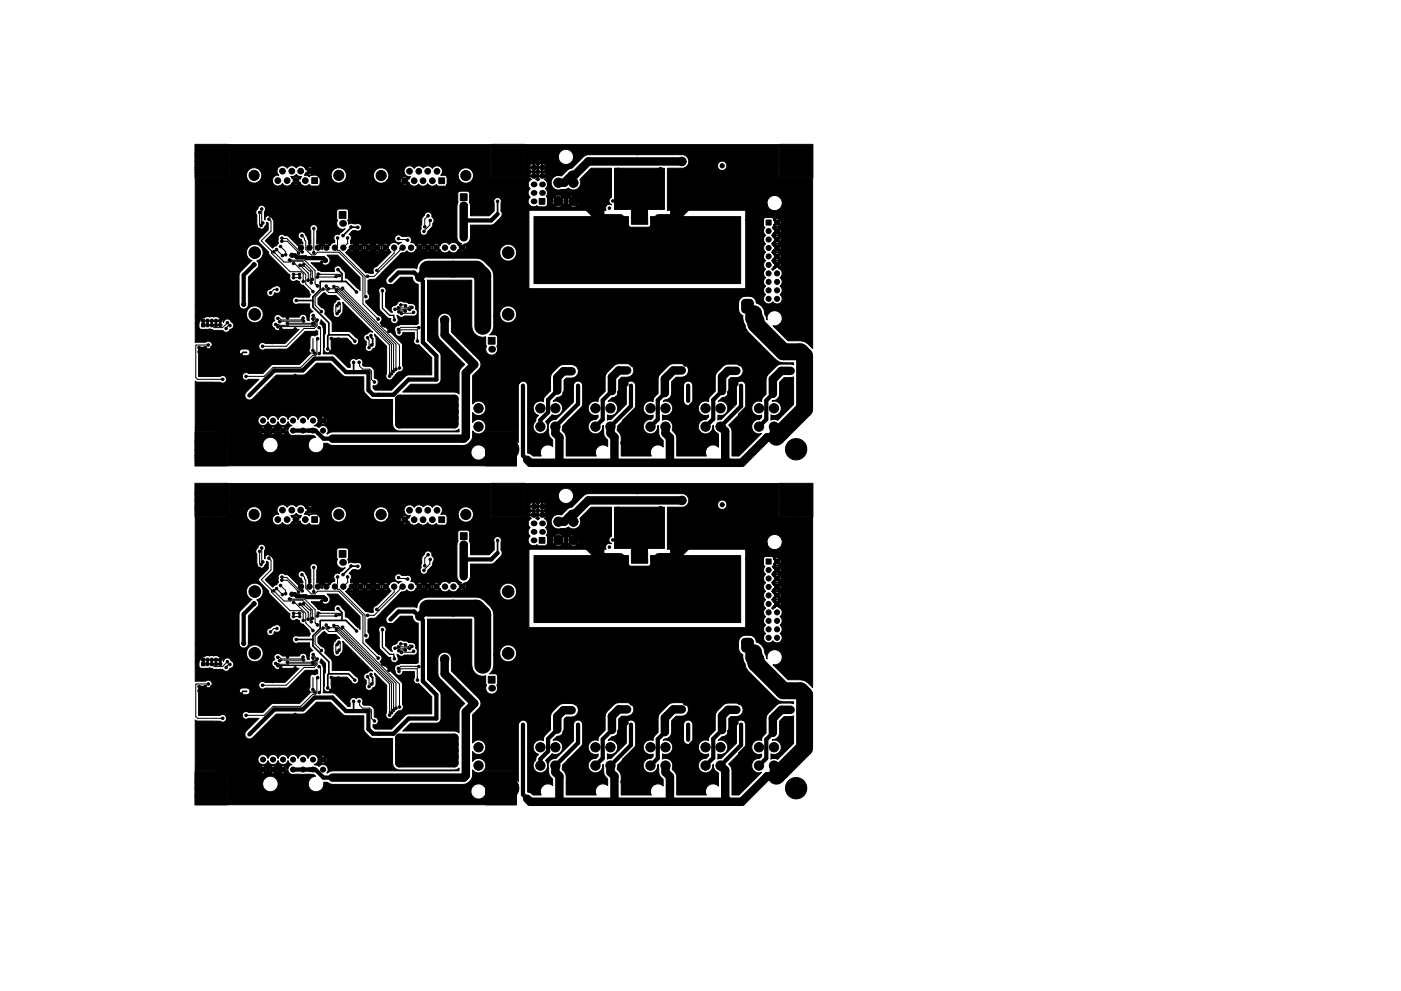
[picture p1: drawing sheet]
<svg xmlns="http://www.w3.org/2000/svg" width="420mm" height="297mm" viewBox="0 0 420 297" stroke-linecap="round" stroke-linejoin="round" font-family="sans-serif">
<g fill="#000" stroke="#000" stroke-width=".3">
<path d="M58.5 43.3h10v10h-10v-2.5h4.5a.51 .51 0 0 0 .8 .3 .51 .51 0 0 0 0-.8 .51 .51 0 0 0-.8 .3v.2h-4.5v-.7h2.8a.51 .51 0 0 0 .5 .4 .51 .51 0 0 0 .5-.4h2.4a.51 .51 0 0 0 .8 .3 .51 .51 0 0 0 0-.8 .51 .51 0 0 0-.8 .3v.2h-2.4a.51 .51 0 0 0-.5-.6 .51 .51 0 0 0-.5 .6h-2.8v-1.7h2.1a.51 .51 0 0 0 .5 .4 .51 .51 0 0 0 .5-.4h3.8a.51 .51 0 0 0 .8 .3 .51 .51 0 0 0 0-.8 .51 .51 0 0 0-.8 .3v.2h-3.8a.51 .51 0 0 0-.5-.6 .51 .51 0 0 0-.5 .6h-2.1v-1.7h2.8a.51 .51 0 0 0 .5 .4 .51 .51 0 0 0 .5-.4h2.4a.51 .51 0 0 0 .8 .3 .51 .51 0 0 0 0-.8 .51 .51 0 0 0-.8 .3v.2h-2.4a.51 .51 0 0 0-.5-.6 .51 .51 0 0 0-.5 .6h-2.8v-.7h4.5a.51 .51 0 0 0 .8 .3 .51 .51 0 0 0 0-.8 .51 .51 0 0 0-.8 .3v.2h-4.5zM93.5 53.3h1.7v1.7h-1.7zM131.6 53.3h1.7v1.7h-1.7zM68.7 43.3h78.5l.1 10.2h10.2l.1-1.1 2.2 .2v-1h.4v1h1v-.2l.2 .2h1v-1h.4v1h.9v-.2a1.44 1.44 0 0 0-2.5 0 1.3 1.3 0 0 0-1.2-.8 1.3 1.3 0 0 0-1.2 .8h-1.2v-1.8h1.2l.8 .8 .2-.1v-.9h.4v.9l.2 .1 1-.8 .8 .8 .2-.1v-.9h.4v.9l.1 .1 .8-.6v-.4h-2.3v.2l-.2-.2h-2.3l-.1 .2h-1.2v-.8l2.2 .2v-.9h.4v.9h1v-.2l.2 .2h1v-.9h.4v.9h.9a1.21 1.21 0 0 0-1.1-1 1.21 1.21 0 0 0-1.2 .8l-.3-.2a1.32 1.32 0 0 0-2.3 .2h-1.2v-2.3h9.9l.3 .8a2.31 2.31 0 0 0 3.8 0 2.31 2.31 0 0 0-1.4-3.5 2.31 2.31 0 0 0-2.7 2.7h-9.9v-4.2h76v10.2h10.1v51l-1.3-1.4a3.3 3.3 0 0 0-2.4-1h-3.7l-4.5-4.4a2.3 2.3 0 0 0 2.8-2.1 2.3 2.3 0 0 0-2.4-2.5 2.3 2.3 0 0 0-2.1 2.8l-.4-1.1a2.64 2.64 0 0 1-.6-2 2.89 2.89 0 0 0-2.3-2 2.03 2.03 0 0 0-2-2 2.46 2.46 0 0 0-3.3 2l.1 2.7 .5 .7 .7 .4 .2 2.1 .4 .6 .2 1.2 .8 1 8.2 8.3a5.9 5.9 0 0 0 5.4 .9l-.1 .6a6 6 0 0 0-4.9 .4l-3.1 3.2-.1 5.2a2.3 2.3 0 0 0-1.4 2.3 2.17 2.17 0 0 0-3 2 2.17 2.17 0 0 0 3 2v.7l-.6 .6a2.17 2.17 0 0 0-2.4 2.5 2.17 2.17 0 0 0 3 1.7l-6.8 6.8h-2.1v-7.4l-.1-.8-.9-1.1 5-5.1v-7.2a1.4 1.4 0 0 0-1.5-.9 1.4 1.4 0 0 0-1.1 1.4v5.5l-4.6 4.6-1.1 .2 .1-1.5a2.18 2.18 0 0 0 3-2 2.18 2.18 0 0 0-2.9-2.1l1.1-1.1a2.03 2.03 0 0 0 2.1-2v-3.4l.6-.6 2.4-.2a2.03 2.03 0 0 0 1.2-2.2 2.03 2.03 0 0 0-1.9-1.7l-3.4 .2a8.4 8.4 0 0 0-2.8 2.9l-.2 5.1-1.9 2-.1 1.1-.5-.2a2.19 2.19 0 0 0-2.6 2.4 2.19 2.19 0 0 0 3.1 1.7v.7l-.7 .7a2.19 2.19 0 0 0-2.4 2.1 2.19 2.19 0 0 0 2.2 2.3 2.19 2.19 0 0 0 2.2-2.4l.1-.2v.8a3.2 3.2 0 0 0 1.6 1.8v4l-.4-.4a2.28 2.28 0 0 0-2.8 .2 2.28 2.28 0 0 0-.5 2.8h-8.9v-5.5l-.1-.8-1.2-1.4v-.4a2.14 2.14 0 0 0-.5-2.4 2.14 2.14 0 0 0-2.5-.3l.1-1.6a2.18 2.18 0 0 0 3.1-1.8 2.18 2.18 0 0 0-2.9-2.2l.5-.4a2.03 2.03 0 0 0 2-2v-2.3h3.6l.1 5.1a1.4 1.4 0 0 0 1.5 .8 1.4 1.4 0 0 0 1.2-1.3l-.1-5.1a1.4 1.4 0 0 0-1.6-.9 1.4 1.4 0 0 0-1.1 1.4h-3.6v-1.2l1.4-1.3h1.7a2.03 2.03 0 0 0 2-2.1 2.03 2.03 0 0 0-2-2l-3.3 .2-3.2 2.9-.5 .7-.1 .8v4.3a3.6 3.6 0 0 0-1.5 2.1v.4l-.4-.2a2.19 2.19 0 0 0-2.6 2.3 2.19 2.19 0 0 0 3 1.9v.7l-.6 .6a2.19 2.19 0 0 0-2.4 2.1 2.19 2.19 0 0 0 2.2 2.3 2.19 2.19 0 0 0 2.1-2.4l.2-.2v.8a4.5 4.5 0 0 0 1.5 3.7v2l-.3-.3a2.28 2.28 0 0 0-2.8 .2 2.28 2.28 0 0 0-.5 2.8h-9v-5.6l-.1-.8-.5-.7a1.58 1.58 0 0 1-.5-1.9l5.3-5.4 .1-6.7a1.4 1.4 0 0 0-1.4-1.4 1.4 1.4 0 0 0-1.4 1.4v5.5l-4.5 4.6-1.2 .2 .1-1.6a2.18 2.18 0 0 0 3.1-1.8 2.18 2.18 0 0 0-2.9-2.2l1.1-1.1a2.03 2.03 0 0 0 2-2v-3.3l.9-.8 2.5-.2a2.03 2.03 0 0 0 1.2-2.3 2.03 2.03 0 0 0-2-1.6l-3.3 .2-2.7 2.4-.5 .7-.1 .8v4.2l-1.7 1.7-.3 .4-.1 1-.4-.2a2.19 2.19 0 0 0-2.6 2.3 2.19 2.19 0 0 0 3 1.9v.7l-.6 .6a2.19 2.19 0 0 0-2.4 2.1 2.19 2.19 0 0 0 2.2 2.3 2.19 2.19 0 0 0 2.1-2.4l.2-.2v.8a4.4 4.4 0 0 0 1.3 3.6v2l-.1-.2a2.28 2.28 0 0 0-2.8 .2 2.28 2.28 0 0 0-.5 2.8h-9v-5.6l-.2-.8-.4-.7a1.58 1.58 0 0 1-.5-1.9l5.9-6.1 .2-6a1.4 1.4 0 0 0-1.4-1.4 1.4 1.4 0 0 0-1.4 1.4v4.9l-5.2 5.2a2.13 2.13 0 0 0-2.3 2.9 3 3 0 0 0 1.2 3.3v2l-.1-.2a2.28 2.28 0 0 0-2.8 .2 2.28 2.28 0 0 0-.5 2.8h-2.5l-.9-.8-.7-.1v-13h1.7l.3 .8 .6 .6 .7 .3-.7 .9-.1 .8-.5 .5a2.19 2.19 0 0 0 .5 2.9 2.19 2.19 0 0 0 3-.2 2.19 2.19 0 0 0-.1-3l1.9-2.1a2.18 2.18 0 0 0 3.3-1.7 2.18 2.18 0 0 0-2.9-2.3l1.2-1.2a2.03 2.03 0 0 0 2.1-2v-3.1l.6-.7 2.4-.1a2.03 2.03 0 0 0 1.2-2.3 2.03 2.03 0 0 0-2-1.6 5.3 5.3 0 0 0-6.3 3.8v4l-2 2.2-.1 1.1a2.17 2.17 0 0 0-2.3 .3 2.17 2.17 0 0 0-.8 2.1h-1.7v-7.2a1.4 1.4 0 0 0-1.4-1.4 1.4 1.4 0 0 0-1.4 1.4v17.1l-.3-.4-.1-2.8-9.4-.1-.2 5a2.3 2.3 0 0 0-3.4-.5 2.3 2.3 0 0 0 0 3.5 2.3 2.3 0 0 0 3.4-.5v2.7h-77v-5.8h10.4a2.36 2.36 0 0 0 3.6 1.5 2.36 2.36 0 0 0 0-3.9 2.36 2.36 0 0 0-3.6 1.5v.9h-10.4v-3.9h9.9l.5 .3 .7-.3h1.8l.5 .3 .7-.3h1.8l.5 .3 .7-.3-.6-.6-.6 .6h-1.8l-.6-.6-.6 .6h-1.8l-.6-.6-.6 .6h-9.9l-.2-.5h-9.7v-.4h19.2l.3 .7 .6-.6h.6l.6 .6 .2-.7h.7l.3 .7 .6-.6h.6l.6 .6 .2-.7h.7l.3 .7 .6-.6h.6l.6 .6 .1-.1 .1-.9-.2-.2-.6 .6h-.6l-.6-.6-.3 .5h-.7l-.2-.5-.6 .6h-.6l-.6-.6-.3 .5h-.7l-.2-.5-.6 .6h-.6l-.6-.6-.3 .5h-19.2v-.8h19.8l.6 .6 .6-.6h1.8l.6 .6 .6-.6h1.8l.6 .6 .6-.6-.5-.3-.7 .3h-1.8l-.5-.3-.7 .3h-1.8l-.5-.3-.7 .3h-19.8v-14l.7 .3 6.8 .1a1.15 1.15 0 0 0 1.6 0 1.15 1.15 0 0 0 .2-1.6h4.8l.2 .5a1.14 1.14 0 0 0 1.7 .2h3.2l-3.9 3.8a1.4 1.4 0 0 0 0 2 1.4 1.4 0 0 0 2 0l7.1-7.1 8.4-.1 3.6-3.4h4.2l4.1 3.9 5.9 .1 .1 4.6a4.2 4.2 0 0 0 2.7 2.2h5.8v7.5a2.03 2.03 0 0 0 2.1 2h16.5l1.4-.6v.8h-38l-1.7 .7 .2-.2a1.53 1.53 0 0 0-.4-2.1 1.53 1.53 0 0 0-2.1 .3l-.6-.3-.9-.2 1-.7h1.1l.5 .3 .7-.3-.6-.6-.6 .6h-1.1l.2-.9h.3l.3 .7 .6-.6h.6l.6 .6 .2-.6v-.4l-.2-.2-.6 .6h-.6l-.6-.6-.3 .5h-.3l-.2-.8h1.1l.6 .6 .6-.6-.5-.3-.7 .3h-1.1l-.5-.4a1.54 1.54 0 0 0-2.3 .9 1.53 1.53 0 0 0-1.5-1.2 1.53 1.53 0 0 0-1.5 1.2 1.53 1.53 0 0 0-1.5-1.2 1.53 1.53 0 0 0-1.5 1.2 1.53 1.53 0 0 0-1.5-1.2 1.53 1.53 0 0 0-1.5 1.2 1.53 1.53 0 0 0-1.5-1.2 1.53 1.53 0 0 0-1.5 1.2 1.54 1.54 0 0 0-2.4-.9 1.54 1.54 0 0 0 0 2.5 1.54 1.54 0 0 0 2.4-.9 1.53 1.53 0 0 0 1.5 1.2 1.53 1.53 0 0 0 1.5-1.2 1.53 1.53 0 0 0 1.5 1.2 1.53 1.53 0 0 0 1.5-1.2l.6 .9 .6 .3-.6 .2a1.53 1.53 0 0 0-.5 2 1.53 1.53 0 0 0 2 .7h4.8l.8 .1 .5 .5a2.34 2.34 0 0 0-2.1 2.6 2.34 2.34 0 0 0 2.7 2 2.34 2.34 0 0 0 1.9-2.8h1.1l.7 .5 .8 .1h39.4l.7-.1a3.6 3.6 0 0 0 1.9-4.2 2.2 2.2 0 0 0 3.3 .3 2.2 2.2 0 0 0 0-3.3 2.2 2.2 0 0 0-3.3 .4v-2.9l.6 .5a2.2 2.2 0 0 0 3-.6 2.2 2.2 0 0 0-.5-3 2.2 2.2 0 0 0-3.1 .5v-8.5l2-1.9a2.03 2.03 0 0 0 0-2.9l-8.3-8.3v-3.6a2.05 2.05 0 0 0-2.3-2 2.05 2.05 0 0 0-1.8 2.4l.2 4.8 7.9 8.2-1.1 1.1-.5 .6-.1 .8v6.3l-1.4-.6h-15.5l2.3-2.3h7.8a1.4 1.4 0 0 0 1.4-1.4l-.1-7.7-4-4.1-.1-18h13.4v13.8l.2 1.3a3.2 3.2 0 0 0 4 1.8v2.3l.2 .5a1.82 1.82 0 0 0 1.5 2.8 1.82 1.82 0 0 0 1.6-2.8l.2-.5v-2.1l-.2-.5-.5-.2h-1.7l1-1.3 .3-1.3v-3.1h1.8l.4 .9a2.56 2.56 0 0 0 4.2 .1 2.56 2.56 0 0 0-1.6-4 2.56 2.56 0 0 0-3 3h-1.8v-12.1l-.3-1.3a7.1 7.1 0 0 0-4.9-3.9h-14.6l-1.3 .2-1.1 .7-.7 1.1-.2 1.2-.8-.3-5.2 .1-3.2 3.2a1.4 1.4 0 0 0 .5 1.7 1.4 1.4 0 0 0 1.8-.2l2-2 3.6 .1a1.95 1.95 0 0 0 1.7 2v11.9l-.5 .2h-4.7l-.6 .3a1.15 1.15 0 0 0-1.2 .6 1.15 1.15 0 0 0 .1 1.2 1.16 1.16 0 0 0 1 1.4 1.16 1.16 0 0 0 1.3-1.1h3.5v1.8a1.14 1.14 0 0 0 0 1.5 1.14 1.14 0 0 0 1.3 .3l3.9 3.9v5.2l-7.5 .1-4.6 4.4h-4.9l-.6-.5v-.8l.2 .1a1.18 1.18 0 0 0 1.4-1.1 1.18 1.18 0 0 0-1.3-1.3v-2.1l-.2-.6-.8-.7-2.1-.1-.4-.4a1.23 1.23 0 0 0-.2-1.6 1.23 1.23 0 0 0-1.6 0 1.14 1.14 0 0 0-1.5-.1 1.14 1.14 0 0 0-.4 1.5v.9h-.7l-4.1-3.9-3.3-.1 .1-7.4-.2-.5a1.09 1.09 0 0 0-.8-1.1l.3-1.2 1.3 1.3v2.7l-.3 .8v3.4a1.15 1.15 0 0 0 1 1.7 1.15 1.15 0 0 0 1-1.7v-2.7h4.8l1.4 1.5a1.16 1.16 0 0 0 1.9 .1 1.16 1.16 0 0 0-.6-1.8l-1.9-1.8h-5.3v-3l-2.3-2.3 .2-.5a1.14 1.14 0 0 0-1-1.4l-1.1-1.1v-1.7l1.6-1.6 .4-.1 .9 .8 2.5 .1 1.1 1.2-.5-.1a3.2 3.2 0 0 0-1.5 2.1v1.7a1.28 1.28 0 0 0 .8 1.6 1.28 1.28 0 0 0 1.6-.8l.5-.8v-2.9l8.9 9a1.09 1.09 0 0 0-1.5 .5 1.14 1.14 0 0 0-1.1 .9 1.14 1.14 0 0 0 .7 1.3l-.1 1.3a1.16 1.16 0 0 0 .5 1.6 1.16 1.16 0 0 0 1.6-.6 1.01 1.01 0 0 0 1-1.1v-2l-.5-1.4 3.7 3.7-.1 8.3a1.21 1.21 0 0 0 .5 1.8 1.21 1.21 0 0 0 1.7-.9l1-1.2 .5-.3a1.15 1.15 0 0 0 1.2-.6 1.15 1.15 0 0 0-.1-1.3l-.1-6.5-6.5-6.6 .3-.2a1.14 1.14 0 0 0-.9-1.8l-3.8-3.8v-.6a1.15 1.15 0 0 0 1.1-.8 1.15 1.15 0 0 0-.4-1.3v-.6h3.1l.2 .4 .1 4.9 2.4 2.5 1 .3-.1 .1a1.19 1.19 0 0 0 1.6 1.3 1.19 1.19 0 0 0 .5-1.9l-.1-.5 .3 .1a1.14 1.14 0 0 0 1.8 .1l2.6 .1a1.16 1.16 0 0 0 1.3-.8 1.16 1.16 0 0 0-.5-1.4 1.45 1.45 0 0 0-.5-1.4 1.45 1.45 0 0 0-1.5-.2l-.8-.5-1-.1a1.16 1.16 0 0 0-1.7 .8l-.5 .4a1.14 1.14 0 0 0-1.2 .7 1.14 1.14 0 0 0 .3 1.3h-.5l-1.6-1.6v-4.2a1.17 1.17 0 0 0-.7-1.8 1.17 1.17 0 0 0-1.4 1.4h-3.1v-3.4l2.4-.5 7.2-7.3h29.9l.4 .9a2.56 2.56 0 0 0 4.2 .1 2.56 2.56 0 0 0-1.6-4 2.56 2.56 0 0 0-3 3h-29.9l.4-.4h.7l.9-.6 .4 .4a1.58 1.58 0 0 0 2.2-.5l.7 .2a.82 .82 0 0 0 1.2-.2h1.2l.1 .2a.82 .82 0 0 0 1.2-.2h1.3l.1 .2a.82 .82 0 0 0 1.1-.2l-.6-.6-.6 .6h-1.3l-.6-.6-.7 .6h-1.2l-.7-.6-.6 .6h-.6l.2-.3 .1 .1 .7-.7h.5l.6 .7 .3-.8 .5 .8 .6-.7h.5l.7 .7 .2-.8 .5 .8 .6-.7h.6l.6 .7 .2-.1a1.55 1.55 0 0 0 2.7 .4 1.57 1.57 0 0 0 2.6-.1l.7 .2a.82 .82 0 0 0 1.2-.2l-.7-.6-.6 .6h-.6l.2-.3 .1 .1 .7-.7h.5l.6 .7 .2-.1v-1.1l-.2-.1-.6 .6h-.5l-.7-.6-.1 .1a1.55 1.55 0 0 0-2.8-.4 1.55 1.55 0 0 0-2.7 .4l-.2-.1-.6 .6h-.6l-.6-.6-.5 .5-.2-.5-.7 .6h-.5l-.6-.6-.5 .5-.3-.5-.6 .6h-.5l-.7-.6-.1 .1-.2-.4h.6l.6 .7 .7-.7h1.2l.7 .7 .6-.7h1.3l.6 .7 .6-.7-.5-.3-.7 .3h-1.3l-.5-.3-.8 .3h-1.2l-.6-.3-1.3 .3-.4-.4-1-.3a1.22 1.22 0 0 0-.1-1.5 1.22 1.22 0 0 0-1.5-.2h-1.1a1.17 1.17 0 0 0-2.1 .3 1.17 1.17 0 0 0 1.4 1.5h.6l-.9 .6-.4-.4a1.56 1.56 0 0 0-2.4 .8l-.1-.1-.7 .6 .7 .7 .1-.1 .6 .7-4.5 4.4a1.16 1.16 0 0 0-.7 1.8l-.3 .3h-.8l-.5-.3-.7 .1-6.2-6.1 .3-.1a1.02 1.02 0 0 1 1.5-.2l.7-.3h1.3l.6 .3 .7-.3h1.3l.5 .3 .7-.3h1.3l.5 .3 .8-.3 2.2 .3 .3-.3-.6-.6-.7 .6h-1.2l-.7-.6-.6 .6h-1.3l-.6-.6-.6 .6h-1.3l-.6-.6-.7 .6h-1.3l-.6-.6-.6 .6h-.6l.1-.3 .2 .1 .6-.7h.6l.6 .7 .3-.8 .4 .8 .7-.7h.5l.7 .7 .2-.8 .5 .8 .6-.7h.6l.6 .7 .3-.8 .4 .8 .7-.7h.5l.6 .7 .5-.8 .3 .8 .6-.7-.6-.6-.3 .5-.5-.5-.6 .6h-.5l-.7-.6-.3 .5-.4-.5-.6 .6h-.6l-.6-.6-.3 .5-.4-.5-.7 .6h-.5l-.7-.6-.4 .5-.3-.5-.6 .6h-.6l.9-.9h1.3l.7 .7 .6-.7h1.3l.6 .7 .6-.7h1.3l.6 .7 .7-.7h1.2l.7 .7 .6-.7-.1-.1a.82 .82 0 0 0-1.2 .1h-1.2l-.1-.1a.82 .82 0 0 0-1.2 .1h-1.3l-.1-.1a.82 .82 0 0 0-1.1 .1h-1.3l-.1-.1a.82 .82 0 0 0-1.2 .1l-2.3-.2 .1-1.1a1.14 1.14 0 0 0-.5-1.7l.7-.7h20.6a1.15 1.15 0 0 0 1.2 .9 1.15 1.15 0 0 0 1.1-1.1l1.4-1.6 .3-1.1a1.41 1.41 0 0 0-.5-1.8 1.16 1.16 0 0 0-.9-1.4 1.16 1.16 0 0 0-1.3 1.1l-.7 .8-.1 1.9-.3 .5a1.08 1.08 0 0 1-.2 1.4v.4h-20.6l.5-.5h.8a1.15 1.15 0 0 0 1.8-.9 1.15 1.15 0 0 0-1.7-1.1l-1.7-.2-.6 .3-.2-1.2 .2-.6v-2a.78 .78 0 0 0-.7-.8h-2.1l-.5 .3-.2 .5v2l.2 .6a1.82 1.82 0 0 0 .2 2.1 1.82 1.82 0 0 0 2.1 .5l-1.7 1.7a1.14 1.14 0 0 0-1.5 .3 1.14 1.14 0 0 0 .1 1.5v.6l-.9 .2-.5 .8-.2-.1-.9 .9-.9-.9-.3 .5 .1 .6h-.4l.1-.8-.2-.3-1 .9-.2-.3 .9-.9h1.3l.6 .7 .6-.7-.5-.3-.7 .3-2.3-.2 .1-4a1.16 1.16 0 0 0-.2-1.5 1.16 1.16 0 0 0-1.6 0 1.16 1.16 0 0 0-.1 1.6v3.9h-.6l-.1-1.1-.8-1.6a1.2 1.2 0 0 0-2.1-.4 1.2 1.2 0 0 0 .8 1.9l.4 .8v.5a.82 .82 0 0 0-1.2 .1l1 .9-.2 .2h-.2l-3.6-3.5-1.2-.3a1.14 1.14 0 0 0-1.4-.2 1.14 1.14 0 0 0-.5 1.4v1.1l-.5 .8-.7 .1-.5 .6-2.3-2.2 2.6-2.6v-3.3l-.2-.6a1.19 1.19 0 0 0-1.3-1.2 1.19 1.19 0 0 0-1.1 1.4l-.2-.1 .2-2.5a1.14 1.14 0 0 0-.5-1.7h58v9.6a1.96 1.96 0 0 0 1.4 1.9l-.5 .2 .6 .7 .6-.8a2.02 2.02 0 0 0 2-2v-3.7l6.8-.1 2.6-2.7 .1-.5-.4-1h8.4l.1 23.3h64.8l.1-20.6h5.4v1.9l.4 .4-.2 .2a1.54 1.54 0 0 0 .4 2.1 1.54 1.54 0 0 0 0 2.6 1.54 1.54 0 0 0 0 2.5 1.54 1.54 0 0 0 0 2.5 1.54 1.54 0 0 0 0 2.6 1.54 1.54 0 0 0 0 2.5 1.54 1.54 0 0 0 0 2.6 1.54 1.54 0 0 0 0 2.5 1.55 1.55 0 0 0-.2 2.4 1.55 1.55 0 0 0 2.4-.2 1.55 1.55 0 0 0 2.3 .2 1.55 1.55 0 0 0-.2-2.4 1.54 1.54 0 0 0 0-2.5 1.54 1.54 0 0 0 0-2.6 1.53 1.53 0 0 0 .7-1.5 1.53 1.53 0 0 0-1.1-1.2l.2-.2-.7-.6-.6 .6 .2 .2-.8 .6-.4-.4 .6-.8 .2 .1 .6-.6h.5l.6 .6 .3-.5-.3-.7-.6 .6h-.5l-.6-.6-.2 .2-.2-.5h.6l.6 .6 .7-.6-.1-.1-.5-.2-1.3 .3-.4-.4 .4-.3h.6l.6 .2 .6-.1 .1-.1-.7-.7-.6 .7h-.6l.2-.5 .2 .2 .6-.6h.5l.6 .6 .2-.1v-1.1h-.2l-.6 .6h-.5l-.6-.6-.2 .1-.2-.4h.6l.6 .6 .7-.6-.1-.2-.5-.1-1.3 .3-.4-.4 .4-.4h.6l.6 .3 .6-.1 .1-.2-.7-.6-.6 .6h-.6l.2-.4 .2 .1 .6-.6h.5l.6 .6 .3-.5v-.4l-.3-.3-.6 .6h-.5l-.6-.6-.2 .2-.2-.4h.6l.6 .6 .7-.6-.1-.2-.5-.1-1.3 .3-.4-.4 .4-.4h.6l.6 .3 .6-.2 .1-.1-.7-.6-.6 .6h-.6l.2-.5 .2 .2 .6-.6h.5l.6 .6 .3-.5v-.5l-.3-.2-.6 .6h-.5l-.6-.6-.2 .2-.2-.5h.6l.6 .6 .7-.6-.1-.2-.5-.1-1.3 .3-.4-.4 .4-.4h.6l.6 .3 .6-.1 .1-.2-.7-.6-.6 .6h-.6l.2-.4 .2 .2 .6-.6h.5l.6 .6 .2-.1v-1.1l-.2-.1-.6 .7h-.5l-.6-.7-.2 .2-.2-.4h.6l.6 .6 .7-.6-.1-.2-.5-.1-1.3 .3-.2-.2 .4-.6 1 .3 .6-.1 .1-.2-.7-.6-.6 .6h-.4v-.3l.8-.6h.5l.6 .6 .2-.1 .1-.9-.3-.2-.6 .6h-.5l-.8-.5v-.4h.4l.6 .6 .7-.6-.1-.1-.5-.2-1.1 .3-.4-.6h-1.9l-.5 .2-.2 .5h-5.4l-.1-2.9h-23.4l.1-1.7h29.8l.4 .8a2.31 2.31 0 0 0 3.8 .1 2.31 2.31 0 0 0-1.4-3.6 2.31 2.31 0 0 0-2.8 2.7h-29.8v-10.9h4.7l.9-.4h9.4l.2 .5a1.42 1.42 0 0 0 2.4 0 1.42 1.42 0 0 0-.9-2.2 1.42 1.42 0 0 0-1.7 1.7h-9.4l.4-.5a2.07 2.07 0 0 0 0-2.3 2.07 2.07 0 0 0-2.1-.8h-27.7l-.7 .1-.7 .5-3.4 3.4-.8 .1-.6 .5-2 1.7a2.17 2.17 0 0 0-2.9 2.1 2.17 2.17 0 0 0 2.9 2l1.8-.1 .5-.4 .2 .3a2.18 2.18 0 0 0 2.7-.2 2.18 2.18 0 0 0 .5-2.6l3.4-3.4h6.1v8.8l-.3 .1a1.24 1.24 0 0 0 .3 2.1 1.16 1.16 0 0 0-1.5 .2 1.16 1.16 0 0 0-.1 1.4l-31.6 .2 .2-2.6a1.16 1.16 0 0 0-1.3-1.4 1.16 1.16 0 0 0-.9 1.7v2.3l-1.5 1.5h-5.6v-3.1l-.4-1.1 .1-2.7-.7-.5h-2.1a.78 .78 0 0 0-.7 .8l.1 2.4-.4 1.1h-58a1.27 1.27 0 0 0-1.8 1.1 1.14 1.14 0 0 0-.2 1.7l.1 3.1a1.21 1.21 0 0 0 1 1.2 1.21 1.21 0 0 0 1.4-.9l.3-.3 .2-.9 .4 .2v2.1l-2.6 2.7a.84 .84 0 0 0 0 1.2l2.8 2.8 .2 .8 5.6 5.6 .5 .3v.7a1.15 1.15 0 0 0 .5 1.3 1.15 1.15 0 0 0 1.4-.2l1 .3a1.09 1.09 0 0 0 1.2 1.1l1.7 1.8 .4 1-.3 .8-3.7-.2a1.16 1.16 0 0 0-1.4 1.3 1.16 1.16 0 0 0 1.7 .9h3.4l.1 1.3 1 1a1.54 1.54 0 0 0-1.2 1.9l.1 .7h-.6l-.2-.4a1.16 1.16 0 0 0-.8-1.4 1.16 1.16 0 0 0-1.4 .8h-5.1l-.2-.2a1.22 1.22 0 0 0-1.7-.4 1.22 1.22 0 0 0-.4 1.7 1.15 1.15 0 0 0-.9 1.1 1.15 1.15 0 0 0 .7 1.1 1.13 1.13 0 0 0 2 .4h5.5l-4.2 4.2-6.1-.1a1.16 1.16 0 0 0-1.6 .2 1.16 1.16 0 0 0 .1 1.6 1.16 1.16 0 0 0 1.6 .1l6.7-.1 5.3-5.3h2.7l.7-.3 .4 .3v1.1l-.9 .3a.88 .88 0 0 0-.9-.1 .88 .88 0 0 0-.5 .8l-.1 3a1.13 1.13 0 0 0 .2 1.6l-3.3 3.2h-7.9l-.6 .3-2.4 2.4h-4.4a1.15 1.15 0 0 0-1.3-.1 1.15 1.15 0 0 0-.6 1.2h-4.8l-.3-.3a1.11 1.11 0 0 0-1.5 .1h-6.4v-7.2h12.1a1.02 1.02 0 0 0 1 1h1.7a1.02 1.02 0 0 0 .6-1.2 1.02 1.02 0 0 0-1-.8l-1.6 .1-.6 .5-.1 .4h-12.1v-1.3h2.1a1.15 1.15 0 0 0 1.6-.1 1.15 1.15 0 0 0 0-1.6 1.15 1.15 0 0 0-1.6 0h-3.2v-5.7h1.2v1.4l.4 .4 2.8-.1 1.4 .4h2.5a1.15 1.15 0 0 0 1.2 .6 1.15 1.15 0 0 0 1-.9 1.14 1.14 0 0 0 1.1-.9 1.14 1.14 0 0 0-.8-1.3 1.15 1.15 0 0 0-1.2-.9 1.15 1.15 0 0 0-1 1l-.2-.8-.8 .4 .4-.7-.8-.2a1.23 1.23 0 0 0-1.6-.3l-2.1-.1-.7 .4h-.7l-.1 .2 .4 .6-.6-.4-.6 1.2h-1.2v-2.2h15.4l.4 .9a2.56 2.56 0 0 0 4.2 .1 2.56 2.56 0 0 0-1.6-4 2.56 2.56 0 0 0-3 3h-15.4v-3.2h13.2l.2 .5a1.42 1.42 0 0 0 1.7 .6 1.42 1.42 0 0 0 .9-1.6v-3h5.5a1.22 1.22 0 0 0 1.3 .9 1.22 1.22 0 0 0 1.1-1.2 1.19 1.19 0 0 0 1.6-.3 1.19 1.19 0 0 0-.2-1.6 1.19 1.19 0 0 0-1.7 .1l-1.2 .8a1.17 1.17 0 0 0-.9 1.3h-5.5v-5l2.9-2.9a1.41 1.41 0 0 0-.4-1.9 2.54 2.54 0 0 0 1.6-3.8 2.54 2.54 0 0 0-4.1-.3 2.54 2.54 0 0 0 1.1 4l-3.8 3.8-.1 9.6h-13.2v-38h10.1l.1-.5h5.2l.4 .9a2.31 2.31 0 0 0 3.2 .6h4.2l.2 .6a1.64 1.64 0 0 0 2.8-.1 1.64 1.64 0 0 0 2.8 .1l.7 .2a.9 .9 0 0 0 1.3-.2l-.7-.7-.7 .7h-.6l.1-.4 .2 .1 .7-.7-.7-.6-.2 .1-.2-.4h.7l.7 .7 .7-.7a.89 .89 0 0 0-1.4 0h-.7l-.2-.3h.6l1-.6 1 .6h.7l-.5 .8-.3-.2-.7 .6 .7 .7 .3-.3a1.62 1.62 0 0 0 1.1 1.2 1.62 1.62 0 0 0 1.7-.5l.4 .5 2 .1 .6-.2 .2-.5h24.7a.89 .89 0 0 0 1.4 0l-.7-.7-.7 .7h-24.7v-2.1h3.3l.4 .9a2.33 2.33 0 0 0 2.3 1 2.33 2.33 0 0 0 1.9-1.8h8.1l.4 .8a2.3 2.3 0 0 0 3.7 .2h4l.4 .8 .6-.7-.6-.7-.4 .6h-4l.4-.9h4.2l.7 .7 .7-.7a.89 .89 0 0 0-1.4 0h-4.2l.1-1-.2-.5h4.8l.7 1 1.2 .3-.5 .8-.2-.3-.7 .7 .7 .7 .2-.4 .2 .6a1.64 1.64 0 0 0 2.7 0 1.63 1.63 0 0 0 2.8 0 1.61 1.61 0 0 0 2.6 .2l.7 .5h2l.5-.5h24.3l.1 .6 .5 .7-.2 .1a1.59 1.59 0 0 0 .2 2.4 1.62 1.62 0 0 0-.3 2.3 1.62 1.62 0 0 0 2.3 .2l.7 .4h1.7l.7-.4h2.3a1.45 1.45 0 0 0 2.1 0h2.4l.2 .2a1.5 1.5 0 0 0 1.9-.2l-1-1.1-1.1 1.1h-2.4l-1-1.1-1.1 1.1h-2.3l.1-1.6h1.5v.7l.4 .7 1.1-1.1h.5l1.1 1.1 .5-.9-.1-.5h1v.7l.4 .7 1.1-1.1h.5l1.1 1.1a1.45 1.45 0 0 0 0-2.2l-1.1 1.1h-.5l-1.1-1.1-.4 .8h-1l-.4-.8-1.1 1.1h-.5l-1.1-1.1-.4 .8h-1.5l-.3-1.1h2.5l1.1 1.1 1-1.1h2.4l1.1 1.1 1-1.1-.1-.2a1.5 1.5 0 0 0-2 .2h-2.4l-.1-.2a1.5 1.5 0 0 0-2 .2l-2.6-.1a1.55 1.55 0 0 0-.2-2.2 1.59 1.59 0 0 0-.4-2.8l.5-.5v-.4h-2.3l.1 .4 .4 .5-.6 .5-.6-.5 .4-.5 .1-.4h-2.3v.4l.5 .5a1.62 1.62 0 0 0-1 1.5h-24.3v-2.2h3.3l.4 .8a2.33 2.33 0 0 0 3.8 0 2.33 2.33 0 0 0-1.4-3.6 2.33 2.33 0 0 0-2.8 2.8h-3.3l-.5-.5-1.4-.1a1.64 1.64 0 0 0-.1-2.4 1.64 1.64 0 0 0-2.4 .4 1.63 1.63 0 0 0-2.8-.1 1.63 1.63 0 0 0-2.7 .1 1.65 1.65 0 0 0-2-.7 1.65 1.65 0 0 0-1 1.9h-4.8l-.2-.4a2.33 2.33 0 0 0-2.8-.8 2.33 2.33 0 0 0-1.4 2.6l-8.1-.1a2.33 2.33 0 0 0-2.3-2.8 2.33 2.33 0 0 0-2.3 2.8h-3.3l-.5-.4-2-.1-.7 .5-.9-.5h-.6l.2-.2h.8l.1 .1a.9 .9 0 0 0 1.2-.1l-.6-.7-.7 .7h-.8l.3-.6 .2 .3 .7-.7h.5l.7 .7a.89 .89 0 0 0 0-1.4l-.7 .7h-.5l-.7-.7-.2 .3-.3-.5h.8l.7 .6 .6-.6a.89 .89 0 0 0-1.3 0h-.8l-.4-.5a1.64 1.64 0 0 0-2.3 .4 1.63 1.63 0 0 0-2.7 .1 1.64 1.64 0 0 0-2.4-.4 1.64 1.64 0 0 0-.1 2.5 1.65 1.65 0 0 0-1.9 2h-4.2l.6-.6a2.33 2.33 0 0 0-1.4-3.6 2.33 2.33 0 0 0-2.8 2.7h-5.2zM147.4 43.3h10v10h-10v-2.5h4.5a.51 .51 0 0 0 .8 .3 .51 .51 0 0 0 0-.8 .51 .51 0 0 0-.8 .3v.2h-4.5v-.7h2.8a.51 .51 0 0 0 .5 .4 .51 .51 0 0 0 .5-.4h2.4a.51 .51 0 0 0 .8 .3 .51 .51 0 0 0 0-.8 .51 .51 0 0 0-.8 .3v.2h-2.4a.51 .51 0 0 0-.5-.6 .51 .51 0 0 0-.5 .6h-2.8v-1.7h2.1a.51 .51 0 0 0 .5 .4 .51 .51 0 0 0 .5-.4h3.8a.51 .51 0 0 0 .8 .3 .51 .51 0 0 0 0-.8 .51 .51 0 0 0-.8 .3v.2h-3.8a.51 .51 0 0 0-.5-.6 .51 .51 0 0 0-.5 .6h-2.1v-1.7h2.8a.51 .51 0 0 0 .5 .4 .51 .51 0 0 0 .5-.4h2.4a.51 .51 0 0 0 .8 .3 .51 .51 0 0 0 0-.8 .51 .51 0 0 0-.8 .3v.2h-2.4a.51 .51 0 0 0-.5-.6 .51 .51 0 0 0-.5 .6h-2.8v-.7h4.5a.51 .51 0 0 0 .8 .3 .51 .51 0 0 0 0-.8 .51 .51 0 0 0-.8 .3v.2h-4.5zM161.7 59.5h1.7v1.7h-1.7zM233.7 43.3h10.1v10h-10.1v-2.5h4.6a.51 .51 0 0 0 .7 .3 .51 .51 0 0 0 0-.8 .51 .51 0 0 0-.7 .3v.2h-4.6v-.7h2.9a.51 .51 0 0 0 .5 .4 .51 .51 0 0 0 .5-.4h2.4a.51 .51 0 0 0 .7 .3 .51 .51 0 0 0 0-.8 .51 .51 0 0 0-.7 .3v.2h-2.4a.51 .51 0 0 0-.5-.6 .51 .51 0 0 0-.5 .6h-2.9v-1.7h2.2a.51 .51 0 0 0 .5 .4 .51 .51 0 0 0 .5-.4h3.8a.51 .51 0 0 0 .7 .3 .51 .51 0 0 0 0-.8 .51 .51 0 0 0-.7 .3v.2h-3.8a.51 .51 0 0 0-.5-.6 .51 .51 0 0 0-.5 .6h-2.2v-1.7h2.9a.51 .51 0 0 0 .5 .4 .51 .51 0 0 0 .5-.4h2.4a.51 .51 0 0 0 .7 .3 .51 .51 0 0 0 0-.8 .51 .51 0 0 0-.7 .3v.2h-2.4a.51 .51 0 0 0-.5-.6 .51 .51 0 0 0-.5 .6h-2.9v-.7h4.6a.51 .51 0 0 0 .7 .3 .51 .51 0 0 0 0-.8 .51 .51 0 0 0-.7 .3v.2h-4.6zM92.8 73.9l.3 .3-.3 .3-.2-.2zM101.7 63.4h2.1v2h-2.1zM138 58.1h2.1v2h-2.1zM160.1 64.9h28.4v2.4l.4 .7 5.5 .1a.76 .76 0 0 0 .7-.8v-2.4h27v20.1h-62zM184.3 50.4h15v12.4h-5.1l.1 4.4h-4.9l-.1-4.4h-5z"/>
<path d="M229.7 65.9h1.6v1.6h-1.6zM60.4 96.9h1.1v1.1h-1.1zM93.3 78.8h3.1a1.44 1.44 0 0 0 2.1 .4 1.44 1.44 0 0 0 .1-2.2l-.5-.5h3.1l6.8 6.7v3.9l-3.5-3.5-.9-.3a2.43 2.43 0 0 0-1.2-2.8 1.15 1.15 0 0 0-1.5-.8 1.15 1.15 0 0 0-.6 1.7h-3.9l-1.1-.4-.2-.5zM146.4 101.1h2.1v2.1h-2.1zM58.5 129.6h9.7v10.1h-9.7v-2.5h4.5a.51 .51 0 0 0 .8 .3 .51 .51 0 0 0 0-.9 .51 .51 0 0 0-.8 .4v.2h-4.5v-.7h2.8a.51 .51 0 0 0 .5 .4 .51 .51 0 0 0 .5-.4h2.4a.51 .51 0 0 0 .8 .3 .51 .51 0 0 0 0-.9 .51 .51 0 0 0-.8 .4v.2h-2.4a.51 .51 0 0 0-.5-.7 .51 .51 0 0 0-.5 .7h-2.8v-1.7h2.1a.51 .51 0 0 0 .5 .4 .51 .51 0 0 0 .5-.4h3.8a.51 .51 0 0 0 .8 .3 .51 .51 0 0 0 0-.9 .51 .51 0 0 0-.8 .4v.2h-3.8a.51 .51 0 0 0-.5-.7 .51 .51 0 0 0-.5 .7h-2.1v-1.7h2.8a.51 .51 0 0 0 .5 .4 .51 .51 0 0 0 .5-.4h2.4a.51 .51 0 0 0 .8 .3 .51 .51 0 0 0 0-.9 .51 .51 0 0 0-.8 .4v.2h-2.4a.51 .51 0 0 0-.5-.7 .51 .51 0 0 0-.5 .7h-2.8v-.7h4.5a.51 .51 0 0 0 .8 .3 .51 .51 0 0 0 0-.9 .51 .51 0 0 0-.8 .4v.2h-4.5zM145.6 129.6h9.3v4.6a.51 .51 0 0 0-.6 .5 .51 .51 0 0 0 .6 .5v4.5h-9.3v-2.5h6.3a.51 .51 0 0 0 .8 .3 .51 .51 0 0 0 0-.9 .51 .51 0 0 0-.8 .4v.2h-6.3v-.7h4.6a.51 .51 0 0 0 .5 .4 .51 .51 0 0 0 .5-.4h2.4a.51 .51 0 0 0 .8 .3 .51 .51 0 0 0 0-.9 .51 .51 0 0 0-.8 .4v.2h-2.4a.51 .51 0 0 0-.5-.7 .51 .51 0 0 0-.5 .7h-4.6v-1.7h3.9a.51 .51 0 0 0 .8 .3 .51 .51 0 0 0 0-.9 .51 .51 0 0 0-.8 .4v.2h-3.9v-1.7h4.6a.51 .51 0 0 0 .5 .4 .51 .51 0 0 0 .5-.4h2.4a.51 .51 0 0 0 .8 .3 .51 .51 0 0 0 0-.9 .51 .51 0 0 0-.8 .4v.2h-2.4a.51 .51 0 0 0-.5-.7 .51 .51 0 0 0-.5 .7h-4.6v-.7h6.3a.51 .51 0 0 0 .8 .3 .51 .51 0 0 0 0-.9 .51 .51 0 0 0-.8 .4v.2h-6.3zM233.8 114.5l1.4-1.3h1.9l.9-.2v8.2l-4.8 4.8-.6-.3-1.4 .2v-1.6a2.18 2.18 0 0 0 3.1-1.7 2.18 2.18 0 0 0-2.7-2.3l.1-.2a2.01 2.01 0 0 0 2.1-2zM238.5 134.6l.3-.2 .2 .3-.3 .2zM58.5 144.9h10v10h-10v-2.5h4.5a.51 .51 0 0 0 .8 .3 .51 .51 0 0 0 0-.8 .51 .51 0 0 0-.8 .3v.2h-4.5v-.7h2.8a.51 .51 0 0 0 .5 .4 .51 .51 0 0 0 .5-.4h2.4a.51 .51 0 0 0 .8 .3 .51 .51 0 0 0 0-.8 .51 .51 0 0 0-.8 .3v.2h-2.4a.51 .51 0 0 0-.5-.6 .51 .51 0 0 0-.5 .6h-2.8v-1.7h2.1a.51 .51 0 0 0 .5 .4 .51 .51 0 0 0 .5-.4h3.8a.51 .51 0 0 0 .8 .3 .51 .51 0 0 0 0-.8 .51 .51 0 0 0-.8 .3v.2h-3.8a.51 .51 0 0 0-.5-.6 .51 .51 0 0 0-.5 .6h-2.1v-1.7h2.8a.51 .51 0 0 0 .5 .4 .51 .51 0 0 0 .5-.4h2.4a.51 .51 0 0 0 .8 .3 .51 .51 0 0 0 0-.8 .51 .51 0 0 0-.8 .3v.2h-2.4a.51 .51 0 0 0-.5-.6 .51 .51 0 0 0-.5 .6h-2.8v-.7h4.5a.51 .51 0 0 0 .8 .3 .51 .51 0 0 0 0-.8 .51 .51 0 0 0-.8 .3v.2h-4.5zM93.5 154.9h1.7v1.7h-1.7zM131.6 154.9h1.7v1.7h-1.7zM58.5 155.1h10.1l.1-.5h5.2l.4 .9a2.31 2.31 0 0 0 3.2 .6h4.2l.2 .6a1.64 1.64 0 0 0 2.8-.1 1.64 1.64 0 0 0 2.8 .1l.7 .2a.9 .9 0 0 0 1.3-.2l-.7-.7-.7 .7h-.6l.1-.4 .2 .1 .7-.7-.7-.6-.2 .1-.2-.4h.7l.7 .7 .7-.7a.89 .89 0 0 0-1.4 0h-.7l-.2-.3h.6l1-.6 1 .6h.7l-.5 .8-.3-.2-.7 .6 .7 .7 .3-.3a1.62 1.62 0 0 0 1.1 1.2 1.62 1.62 0 0 0 1.7-.5l.4 .5 2 .1 .6-.2 .2-.5h24.7a.89 .89 0 0 0 1.4 0l-.7-.7-.7 .7h-24.7v-2.1h3.3l.4 .9a2.33 2.33 0 0 0 2.3 1 2.33 2.33 0 0 0 1.9-1.8h8.1l.4 .8a2.3 2.3 0 0 0 3.7 .2h4l.4 .8 .6-.7-.6-.7-.4 .6h-4l.4-.9h4.2l.7 .7 .7-.7a.89 .89 0 0 0-1.4 0h-4.2l.1-1-.2-.5h4.8l.7 1 1.2 .3-.5 .8-.2-.3-.7 .7 .7 .7 .2-.4 .2 .6a1.64 1.64 0 0 0 2.7 0 1.63 1.63 0 0 0 2.8 0 1.61 1.61 0 0 0 2.6 .2l.7 .5h2l.5-.5h24.3l.1 .6 .5 .7-.2 .1a1.59 1.59 0 0 0 .2 2.4 1.62 1.62 0 0 0-.3 2.3 1.62 1.62 0 0 0 2.3 .2l.7 .4h1.7l.7-.4h2.3a1.45 1.45 0 0 0 2.1 0h2.4l.2 .2a1.5 1.5 0 0 0 1.9-.2l-1-1.1-1.1 1.1h-2.4l-1-1.1-1.1 1.1h-2.3l.1-1.6h1.5v.7l.4 .7 1.1-1.1h.5l1.1 1.1 .5-.9-.1-.5h1v.7l.4 .7 1.1-1.1h.5l1.1 1.1a1.45 1.45 0 0 0 0-2.2l-1.1 1.1h-.5l-1.1-1.1-.4 .8h-1l-.4-.8-1.1 1.1h-.5l-1.1-1.1-.4 .8h-1.5l-.3-1.1h2.5l1.1 1.1 1-1.1h2.4l1.1 1.1 1-1.1-.1-.2a1.5 1.5 0 0 0-2 .2h-2.4l-.1-.2a1.5 1.5 0 0 0-2 .2l-2.6-.1a1.55 1.55 0 0 0-.2-2.2 1.59 1.59 0 0 0-.4-2.8l.5-.5v-.4h-2.3l.1 .4 .4 .5-.6 .5-.6-.5 .4-.5 .1-.4h-2.3v.4l.5 .5a1.62 1.62 0 0 0-1 1.5h-24.3v-2.2h3.3l.4 .8a2.33 2.33 0 0 0 3.8 0 2.33 2.33 0 0 0-1.4-3.6 2.33 2.33 0 0 0-2.8 2.8h-3.3l-.5-.5-1.4-.1a1.64 1.64 0 0 0-.1-2.4 1.64 1.64 0 0 0-2.4 .4 1.63 1.63 0 0 0-2.8-.1 1.63 1.63 0 0 0-2.7 .1 1.65 1.65 0 0 0-2-.7 1.65 1.65 0 0 0-1 1.9h-4.8l-.2-.4a2.33 2.33 0 0 0-2.8-.8 2.33 2.33 0 0 0-1.4 2.6l-8.1-.1a2.33 2.33 0 0 0-2.3-2.8 2.33 2.33 0 0 0-2.3 2.8h-3.3l-.5-.4-2-.1-.7 .5-.9-.5h-.6l.2-.2h.8l.1 .1a.9 .9 0 0 0 1.2-.1l-.6-.7-.7 .7h-.8l.3-.6 .2 .3 .7-.7h.5l.7 .7a.89 .89 0 0 0 0-1.4l-.7 .7h-.5l-.7-.7-.2 .3-.3-.5h.8l.7 .6 .6-.6a.89 .89 0 0 0-1.3 0h-.8l-.4-.5a1.64 1.64 0 0 0-2.3 .4 1.63 1.63 0 0 0-2.7 .1 1.64 1.64 0 0 0-2.4-.4 1.64 1.64 0 0 0-.1 2.5 1.65 1.65 0 0 0-1.9 2h-4.2l.6-.6a2.33 2.33 0 0 0-1.4-3.6 2.33 2.33 0 0 0-2.8 2.7h-5.2v-9.7h78.5l.1 10.2h10.2l.1-1.1 2.2 .2v-1h.4v1h1v-.2l.2 .2h1v-1h.4v1h.9v-.2a1.44 1.44 0 0 0-2.5 0 1.3 1.3 0 0 0-1.2-.8 1.3 1.3 0 0 0-1.2 .8h-1.2v-1.8h1.2l.8 .8 .2-.1v-.9h.4v.9l.2 .1 1-.8 .8 .8 .2-.1v-.9h.4v.9l.1 .1 .8-.6v-.4h-2.3v.2l-.2-.2h-2.3l-.1 .2h-1.2v-.8l2.2 .2v-.9h.4v.9h1v-.2l.2 .2h1v-.9h.4v.9h.9a1.21 1.21 0 0 0-1.1-1 1.21 1.21 0 0 0-1.2 .8l-.3-.2a1.32 1.32 0 0 0-2.3 .2h-1.2v-2.3h9.9l.3 .8a2.31 2.31 0 0 0 3.8 0 2.31 2.31 0 0 0-1.4-3.5 2.31 2.31 0 0 0-2.7 2.7h-9.9v-4.2h76v10.2h10.1v51l-1.3-1.4a3.3 3.3 0 0 0-2.4-1h-3.7l-4.5-4.4a2.3 2.3 0 0 0 2.8-2.1 2.3 2.3 0 0 0-2.4-2.5 2.3 2.3 0 0 0-2.1 2.8l-.4-1.1a2.64 2.64 0 0 1-.6-2 2.89 2.89 0 0 0-2.3-2 2.03 2.03 0 0 0-2-2 2.46 2.46 0 0 0-3.3 2l.1 2.7 .5 .7 .7 .4 .2 2.1 .4 .6 .2 1.2 .8 1 8.2 8.3a5.9 5.9 0 0 0 5.4 .9l-.1 .6a6 6 0 0 0-4.9 .4l-3.1 3.2-.1 5.2a2.3 2.3 0 0 0-1.4 2.3 2.17 2.17 0 0 0-3 2 2.17 2.17 0 0 0 3 2v.7l-.6 .6a2.17 2.17 0 0 0-2.4 2.5 2.17 2.17 0 0 0 3 1.7l-6.8 6.8h-2.1v-7.4l-.1-.8-.9-1.1 5-5.1v-7.2a1.4 1.4 0 0 0-1.5-.9 1.4 1.4 0 0 0-1.1 1.4v5.5l-4.6 4.6-1.1 .2 .1-1.5a2.18 2.18 0 0 0 3-2 2.18 2.18 0 0 0-2.9-2.1l1.1-1.1a2.03 2.03 0 0 0 2.1-2v-3.4l.6-.6 2.4-.2a2.03 2.03 0 0 0 1.2-2.2 2.03 2.03 0 0 0-1.9-1.7l-3.4 .2a8.4 8.4 0 0 0-2.8 2.9l-.2 5.1-1.9 2-.1 1.1-.5-.2a2.19 2.19 0 0 0-2.6 2.4 2.19 2.19 0 0 0 3.1 1.7v.7l-.7 .7a2.19 2.19 0 0 0-2.4 2.1 2.19 2.19 0 0 0 2.2 2.3 2.19 2.19 0 0 0 2.2-2.4l.1-.2v.8a3.2 3.2 0 0 0 1.6 1.8v4l-.4-.4a2.28 2.28 0 0 0-2.8 .2 2.28 2.28 0 0 0-.5 2.8h-8.9v-5.5l-.1-.8-1.2-1.4v-.4a2.14 2.14 0 0 0-.5-2.4 2.14 2.14 0 0 0-2.5-.3l.1-1.6a2.18 2.18 0 0 0 3.1-1.8 2.18 2.18 0 0 0-2.9-2.2l.5-.4a2.03 2.03 0 0 0 2-2v-2.3h3.6l.1 5.1a1.4 1.4 0 0 0 1.5 .8 1.4 1.4 0 0 0 1.2-1.3l-.1-5.1a1.4 1.4 0 0 0-1.6-.9 1.4 1.4 0 0 0-1.1 1.4h-3.6v-1.2l1.4-1.3h1.7a2.03 2.03 0 0 0 2-2.1 2.03 2.03 0 0 0-2-2l-3.3 .2-3.2 2.9-.5 .7-.1 .8v4.3a3.6 3.6 0 0 0-1.5 2.1v.4l-.4-.2a2.19 2.19 0 0 0-2.6 2.3 2.19 2.19 0 0 0 3 1.9v.7l-.6 .6a2.19 2.19 0 0 0-2.4 2.1 2.19 2.19 0 0 0 2.2 2.3 2.19 2.19 0 0 0 2.1-2.4l.2-.2v.8a4.5 4.5 0 0 0 1.5 3.7v2l-.3-.3a2.28 2.28 0 0 0-2.8 .2 2.28 2.28 0 0 0-.5 2.8h-9v-5.6l-.1-.8-.5-.7a1.58 1.58 0 0 1-.5-1.9l5.3-5.4 .1-6.7a1.4 1.4 0 0 0-1.4-1.4 1.4 1.4 0 0 0-1.4 1.4v5.5l-4.5 4.6-1.2 .2 .1-1.6a2.18 2.18 0 0 0 3.1-1.8 2.18 2.18 0 0 0-2.9-2.2l1.1-1.1a2.03 2.03 0 0 0 2-2v-3.3l.9-.8 2.5-.2a2.03 2.03 0 0 0 1.2-2.3 2.03 2.03 0 0 0-2-1.6l-3.3 .2-2.7 2.4-.5 .7-.1 .8v4.2l-1.7 1.7-.3 .4-.1 1-.4-.2a2.19 2.19 0 0 0-2.6 2.3 2.19 2.19 0 0 0 3 1.9v.7l-.6 .6a2.19 2.19 0 0 0-2.4 2.1 2.19 2.19 0 0 0 2.2 2.3 2.19 2.19 0 0 0 2.1-2.4l.2-.2v.8a4.4 4.4 0 0 0 1.3 3.6v2l-.1-.2a2.28 2.28 0 0 0-2.8 .2 2.28 2.28 0 0 0-.5 2.8h-9v-5.6l-.2-.8-.4-.7a1.58 1.58 0 0 1-.5-1.9l5.9-6.1 .2-6a1.4 1.4 0 0 0-1.4-1.4 1.4 1.4 0 0 0-1.4 1.4v4.9l-5.2 5.2a2.13 2.13 0 0 0-2.3 2.9 3 3 0 0 0 1.2 3.3v2l-.1-.2a2.28 2.28 0 0 0-2.8 .2 2.28 2.28 0 0 0-.5 2.8h-2.5l-.9-.8-.7-.1v-13h1.7l.3 .8 .6 .6 .7 .3-.7 .9-.1 .8-.5 .5a2.19 2.19 0 0 0 .5 2.9 2.19 2.19 0 0 0 3-.2 2.19 2.19 0 0 0-.1-3l1.9-2.1a2.18 2.18 0 0 0 3.3-1.7 2.18 2.18 0 0 0-2.9-2.3l1.2-1.2a2.03 2.03 0 0 0 2.1-2v-3.1l.6-.7 2.4-.1a2.03 2.03 0 0 0 1.2-2.3 2.03 2.03 0 0 0-2-1.6 5.3 5.3 0 0 0-6.3 3.8v4l-2 2.2-.1 1.1a2.17 2.17 0 0 0-2.3 .3 2.17 2.17 0 0 0-.8 2.1h-1.7v-7.2a1.4 1.4 0 0 0-1.4-1.4 1.4 1.4 0 0 0-1.4 1.4v17.1l-.3-.4-.1-2.8-9.4-.1-.2 5a2.3 2.3 0 0 0-3.4-.5 2.3 2.3 0 0 0 0 3.5 2.3 2.3 0 0 0 3.4-.5v2.7h-77v-5.8h10.4a2.36 2.36 0 0 0 3.6 1.5 2.36 2.36 0 0 0 0-3.9 2.36 2.36 0 0 0-3.6 1.5v.9h-10.4v-3.9h9.9l.5 .3 .7-.3h1.8l.5 .3 .7-.3h1.8l.5 .3 .7-.3-.6-.6-.6 .6h-1.8l-.6-.6-.6 .6h-1.8l-.6-.6-.6 .6h-9.9l-.2-.5h-9.7v-.4h19.2l.3 .7 .6-.6h.6l.6 .6 .2-.7h.7l.3 .7 .6-.6h.6l.6 .6 .2-.7h.7l.3 .7 .6-.6h.6l.6 .6 .1-.1 .1-.9-.2-.2-.6 .6h-.6l-.6-.6-.3 .5h-.7l-.2-.5-.6 .6h-.6l-.6-.6-.3 .5h-.7l-.2-.5-.6 .6h-.6l-.6-.6-.3 .5h-19.2v-.8h19.8l.6 .6 .6-.6h1.8l.6 .6 .6-.6h1.8l.6 .6 .6-.6-.5-.3-.7 .3h-1.8l-.5-.3-.7 .3h-1.8l-.5-.3-.7 .3h-19.8v-14l.7 .3 6.8 .1a1.15 1.15 0 0 0 1.6 0 1.15 1.15 0 0 0 .2-1.6h4.8l.2 .5a1.14 1.14 0 0 0 1.7 .2h3.2l-3.9 3.8a1.4 1.4 0 0 0 0 2 1.4 1.4 0 0 0 2 0l7.1-7.1 8.4-.1 3.6-3.4h4.2l4.1 3.9 5.9 .1 .1 4.6a4.2 4.2 0 0 0 2.7 2.2h5.8v7.5a2.03 2.03 0 0 0 2.1 2h16.5l1.4-.6v.8h-38l-1.7 .7 .2-.2a1.53 1.53 0 0 0-.4-2.1 1.53 1.53 0 0 0-2.1 .3l-.6-.3-.9-.2 1-.7h1.1l.5 .3 .7-.3-.6-.6-.6 .6h-1.1l.2-.9h.3l.3 .7 .6-.6h.6l.6 .6 .2-.6v-.4l-.2-.2-.6 .6h-.6l-.6-.6-.3 .5h-.3l-.2-.8h1.1l.6 .6 .6-.6-.5-.3-.7 .3h-1.1l-.5-.4a1.54 1.54 0 0 0-2.3 .9 1.53 1.53 0 0 0-1.5-1.2 1.53 1.53 0 0 0-1.5 1.2 1.53 1.53 0 0 0-1.5-1.2 1.53 1.53 0 0 0-1.5 1.2 1.53 1.53 0 0 0-1.5-1.2 1.53 1.53 0 0 0-1.5 1.2 1.53 1.53 0 0 0-1.5-1.2 1.53 1.53 0 0 0-1.5 1.2 1.54 1.54 0 0 0-2.4-.9 1.54 1.54 0 0 0 0 2.5 1.54 1.54 0 0 0 2.4-.9 1.53 1.53 0 0 0 1.5 1.2 1.53 1.53 0 0 0 1.5-1.2 1.53 1.53 0 0 0 1.5 1.2 1.53 1.53 0 0 0 1.5-1.2l.6 .9 .6 .3-.6 .2a1.53 1.53 0 0 0-.5 2 1.53 1.53 0 0 0 2 .7h4.8l.8 .1 .5 .5a2.34 2.34 0 0 0-2.1 2.6 2.34 2.34 0 0 0 2.7 2 2.34 2.34 0 0 0 1.9-2.8h1.1l.7 .5 .8 .1h39.4l.7-.1a3.6 3.6 0 0 0 1.9-4.2 2.2 2.2 0 0 0 3.3 .3 2.2 2.2 0 0 0 0-3.3 2.2 2.2 0 0 0-3.3 .4v-2.9l.6 .5a2.2 2.2 0 0 0 3-.6 2.2 2.2 0 0 0-.5-3 2.2 2.2 0 0 0-3.1 .5v-8.5l2-1.9a2.03 2.03 0 0 0 0-2.9l-8.3-8.3v-3.6a2.05 2.05 0 0 0-2.3-2 2.05 2.05 0 0 0-1.8 2.4l.2 4.8 7.9 8.2-1.1 1.1-.5 .6-.1 .8v6.3l-1.4-.6h-15.5l2.3-2.3h7.8a1.4 1.4 0 0 0 1.4-1.4l-.1-7.7-4-4.1-.1-18h13.4v13.8l.2 1.3a3.2 3.2 0 0 0 4 1.8v2.3l.2 .5a1.82 1.82 0 0 0 1.5 2.8 1.82 1.82 0 0 0 1.6-2.8l.2-.5v-2.1l-.2-.5-.5-.2h-1.7l1-1.3 .3-1.3v-3.1h1.8l.4 .9a2.56 2.56 0 0 0 4.2 .1 2.56 2.56 0 0 0-1.6-4 2.56 2.56 0 0 0-3 3h-1.8v-12.1l-.3-1.3a7.1 7.1 0 0 0-4.9-3.9h-14.6l-1.3 .2-1.1 .7-.7 1.1-.2 1.2-.8-.3-5.2 .1-3.2 3.2a1.4 1.4 0 0 0 .5 1.7 1.4 1.4 0 0 0 1.8-.2l2-2 3.6 .1a1.95 1.95 0 0 0 1.7 2v11.9l-.5 .2h-4.7l-.6 .3a1.15 1.15 0 0 0-1.2 .6 1.15 1.15 0 0 0 .1 1.2 1.16 1.16 0 0 0 1 1.4 1.16 1.16 0 0 0 1.3-1.1h3.5v1.8a1.14 1.14 0 0 0 0 1.5 1.14 1.14 0 0 0 1.3 .3l3.9 3.9v5.2l-7.5 .1-4.6 4.4h-4.9l-.6-.5v-.8l.2 .1a1.18 1.18 0 0 0 1.4-1.1 1.18 1.18 0 0 0-1.3-1.3v-2.1l-.2-.6-.8-.7-2.1-.1-.4-.4a1.23 1.23 0 0 0-.2-1.6 1.23 1.23 0 0 0-1.6 0 1.14 1.14 0 0 0-1.5-.1 1.14 1.14 0 0 0-.4 1.5v.9h-.7l-4.1-3.9-3.3-.1 .1-7.4-.2-.5a1.09 1.09 0 0 0-.8-1.1l.3-1.2 1.3 1.3v2.7l-.3 .8v3.4a1.15 1.15 0 0 0 1 1.7 1.15 1.15 0 0 0 1-1.7v-2.7h4.8l1.4 1.5a1.16 1.16 0 0 0 1.9 .1 1.16 1.16 0 0 0-.6-1.8l-1.9-1.8h-5.3v-3l-2.3-2.3 .2-.5a1.14 1.14 0 0 0-1-1.4l-1.1-1.1v-1.7l1.6-1.6 .4-.1 .9 .8 2.5 .1 1.1 1.2-.5-.1a3.2 3.2 0 0 0-1.5 2.1v1.7a1.28 1.28 0 0 0 .8 1.6 1.28 1.28 0 0 0 1.6-.8l.5-.8v-2.9l8.9 9a1.09 1.09 0 0 0-1.5 .5 1.14 1.14 0 0 0-1.1 .9 1.14 1.14 0 0 0 .7 1.3l-.1 1.3a1.16 1.16 0 0 0 .5 1.6 1.16 1.16 0 0 0 1.6-.6 1.01 1.01 0 0 0 1-1.1v-2l-.5-1.4 3.7 3.7-.1 8.3a1.21 1.21 0 0 0 .5 1.8 1.21 1.21 0 0 0 1.7-.9l1-1.2 .5-.3a1.15 1.15 0 0 0 1.2-.6 1.15 1.15 0 0 0-.1-1.3l-.1-6.5-6.5-6.6 .3-.2a1.14 1.14 0 0 0-.9-1.8l-3.8-3.8v-.6a1.15 1.15 0 0 0 1.1-.8 1.15 1.15 0 0 0-.4-1.3v-.6h3.1l.2 .4 .1 4.9 2.4 2.5 1 .3-.1 .1a1.19 1.19 0 0 0 1.6 1.3 1.19 1.19 0 0 0 .5-1.9l-.1-.5 .3 .1a1.14 1.14 0 0 0 1.8 .1l2.6 .1a1.16 1.16 0 0 0 1.3-.8 1.16 1.16 0 0 0-.5-1.4 1.45 1.45 0 0 0-.5-1.4 1.45 1.45 0 0 0-1.5-.2l-.8-.5-1-.1a1.16 1.16 0 0 0-1.7 .8l-.5 .4a1.14 1.14 0 0 0-1.2 .7 1.14 1.14 0 0 0 .3 1.3h-.5l-1.6-1.6v-4.2a1.17 1.17 0 0 0-.7-1.8 1.17 1.17 0 0 0-1.4 1.4h-3.1v-3.4l2.4-.5 7.2-7.3h29.9l.4 .9a2.56 2.56 0 0 0 4.2 .1 2.56 2.56 0 0 0-1.6-4 2.56 2.56 0 0 0-3 3h-29.9l.4-.4h.7l.9-.6 .4 .4a1.58 1.58 0 0 0 2.2-.5l.7 .2a.82 .82 0 0 0 1.2-.2h1.2l.1 .2a.82 .82 0 0 0 1.2-.2h1.3l.1 .2a.82 .82 0 0 0 1.1-.2l-.6-.6-.6 .6h-1.3l-.6-.6-.7 .6h-1.2l-.7-.6-.6 .6h-.6l.2-.3 .1 .1 .7-.7h.5l.6 .7 .3-.8 .5 .8 .6-.7h.5l.7 .7 .2-.8 .5 .8 .6-.7h.6l.6 .7 .2-.1a1.55 1.55 0 0 0 2.7 .4 1.57 1.57 0 0 0 2.6-.1l.7 .2a.82 .82 0 0 0 1.2-.2l-.7-.6-.6 .6h-.6l.2-.3 .1 .1 .7-.7h.5l.6 .7 .2-.1v-1.1l-.2-.1-.6 .6h-.5l-.7-.6-.1 .1a1.55 1.55 0 0 0-2.8-.4 1.55 1.55 0 0 0-2.7 .4l-.2-.1-.6 .6h-.6l-.6-.6-.5 .5-.2-.5-.7 .6h-.5l-.6-.6-.5 .5-.3-.5-.6 .6h-.5l-.7-.6-.1 .1-.2-.4h.6l.6 .7 .7-.7h1.2l.7 .7 .6-.7h1.3l.6 .7 .6-.7-.5-.3-.7 .3h-1.3l-.5-.3-.8 .3h-1.2l-.6-.3-1.3 .3-.4-.4-1-.3a1.22 1.22 0 0 0-.1-1.5 1.22 1.22 0 0 0-1.5-.2h-1.1a1.17 1.17 0 0 0-2.1 .3 1.17 1.17 0 0 0 1.4 1.5h.6l-.9 .6-.4-.4a1.56 1.56 0 0 0-2.4 .8l-.1-.1-.7 .6 .7 .7 .1-.1 .6 .7-4.5 4.4a1.16 1.16 0 0 0-.7 1.8l-.3 .3h-.8l-.5-.3-.7 .1-6.2-6.1 .3-.1a1.02 1.02 0 0 1 1.5-.2l.7-.3h1.3l.6 .3 .7-.3h1.3l.5 .3 .7-.3h1.3l.5 .3 .8-.3 2.2 .3 .3-.3-.6-.6-.7 .6h-1.2l-.7-.6-.6 .6h-1.3l-.6-.6-.6 .6h-1.3l-.6-.6-.7 .6h-1.3l-.6-.6-.6 .6h-.6l.1-.3 .2 .1 .6-.7h.6l.6 .7 .3-.8 .4 .8 .7-.7h.5l.7 .7 .2-.8 .5 .8 .6-.7h.6l.6 .7 .3-.8 .4 .8 .7-.7h.5l.6 .7 .5-.8 .3 .8 .6-.7-.6-.6-.3 .5-.5-.5-.6 .6h-.5l-.7-.6-.3 .5-.4-.5-.6 .6h-.6l-.6-.6-.3 .5-.4-.5-.7 .6h-.5l-.7-.6-.4 .5-.3-.5-.6 .6h-.6l.9-.9h1.3l.7 .7 .6-.7h1.3l.6 .7 .6-.7h1.3l.6 .7 .7-.7h1.2l.7 .7 .6-.7-.1-.1a.82 .82 0 0 0-1.2 .1h-1.2l-.1-.1a.82 .82 0 0 0-1.2 .1h-1.3l-.1-.1a.82 .82 0 0 0-1.1 .1h-1.3l-.1-.1a.82 .82 0 0 0-1.2 .1l-2.3-.2 .1-1.1a1.14 1.14 0 0 0-.5-1.7l.7-.7h20.6a1.15 1.15 0 0 0 1.2 .9 1.15 1.15 0 0 0 1.1-1.1l1.4-1.6 .3-1.1a1.41 1.41 0 0 0-.5-1.8 1.16 1.16 0 0 0-.9-1.4 1.16 1.16 0 0 0-1.3 1.1l-.7 .8-.1 1.9-.3 .5a1.08 1.08 0 0 1-.2 1.4v.4h-20.6l.5-.5h.8a1.15 1.15 0 0 0 1.8-.9 1.15 1.15 0 0 0-1.7-1.1l-1.7-.2-.6 .3-.2-1.2 .2-.6v-2a.78 .78 0 0 0-.7-.8h-2.1l-.5 .3-.2 .5v2l.2 .6a1.82 1.82 0 0 0 .2 2.1 1.82 1.82 0 0 0 2.1 .5l-1.7 1.7a1.14 1.14 0 0 0-1.5 .3 1.14 1.14 0 0 0 .1 1.5v.6l-.9 .2-.5 .8-.2-.1-.9 .9-.9-.9-.3 .5 .1 .6h-.4l.1-.8-.2-.3-1 .9-.2-.3 .9-.9h1.3l.6 .7 .6-.7-.5-.3-.7 .3-2.3-.2 .1-4a1.16 1.16 0 0 0-.2-1.5 1.16 1.16 0 0 0-1.6 0 1.16 1.16 0 0 0-.1 1.6v3.9h-.6l-.1-1.1-.8-1.6a1.2 1.2 0 0 0-2.1-.4 1.2 1.2 0 0 0 .8 1.9l.4 .8v.5a.82 .82 0 0 0-1.2 .1l1 .9-.2 .2h-.2l-3.6-3.5-1.2-.3a1.14 1.14 0 0 0-1.4-.2 1.14 1.14 0 0 0-.5 1.4v1.1l-.5 .8-.7 .1-.5 .6-2.3-2.2 2.6-2.6v-3.3l-.2-.6a1.19 1.19 0 0 0-1.3-1.2 1.19 1.19 0 0 0-1.1 1.4l-.2-.1 .2-2.5a1.14 1.14 0 0 0-.5-1.7h58v9.6a1.96 1.96 0 0 0 1.4 1.9l-.5 .2 .6 .7 .6-.8a2.02 2.02 0 0 0 2-2v-3.7l6.8-.1 2.6-2.7 .1-.5-.4-1h8.4l.1 23.3h64.8l.1-20.6h5.4v1.9l.4 .4-.2 .2a1.54 1.54 0 0 0 .4 2.1 1.54 1.54 0 0 0 0 2.6 1.54 1.54 0 0 0 0 2.5 1.54 1.54 0 0 0 0 2.5 1.54 1.54 0 0 0 0 2.6 1.54 1.54 0 0 0 0 2.5 1.54 1.54 0 0 0 0 2.6 1.54 1.54 0 0 0 0 2.5 1.55 1.55 0 0 0-.2 2.4 1.55 1.55 0 0 0 2.4-.2 1.55 1.55 0 0 0 2.3 .2 1.55 1.55 0 0 0-.2-2.4 1.54 1.54 0 0 0 0-2.5 1.54 1.54 0 0 0 0-2.6 1.53 1.53 0 0 0 .7-1.5 1.53 1.53 0 0 0-1.1-1.2l.2-.2-.7-.6-.6 .6 .2 .2-.8 .6-.4-.4 .6-.8 .2 .1 .6-.6h.5l.6 .6 .3-.5-.3-.7-.6 .6h-.5l-.6-.6-.2 .2-.2-.5h.6l.6 .6 .7-.6-.1-.1-.5-.2-1.3 .3-.4-.4 .4-.3h.6l.6 .2 .6-.1 .1-.1-.7-.7-.6 .7h-.6l.2-.5 .2 .2 .6-.6h.5l.6 .6 .2-.1v-1.1h-.2l-.6 .6h-.5l-.6-.6-.2 .1-.2-.4h.6l.6 .6 .7-.6-.1-.2-.5-.1-1.3 .3-.4-.4 .4-.4h.6l.6 .3 .6-.1 .1-.2-.7-.6-.6 .6h-.6l.2-.4 .2 .1 .6-.6h.5l.6 .6 .3-.5v-.4l-.3-.3-.6 .6h-.5l-.6-.6-.2 .2-.2-.4h.6l.6 .6 .7-.6-.1-.2-.5-.1-1.3 .3-.4-.4 .4-.4h.6l.6 .3 .6-.2 .1-.1-.7-.6-.6 .6h-.6l.2-.5 .2 .2 .6-.6h.5l.6 .6 .3-.5v-.5l-.3-.2-.6 .6h-.5l-.6-.6-.2 .2-.2-.5h.6l.6 .6 .7-.6-.1-.2-.5-.1-1.3 .3-.4-.4 .4-.4h.6l.6 .3 .6-.1 .1-.2-.7-.6-.6 .6h-.6l.2-.4 .2 .2 .6-.6h.5l.6 .6 .2-.1v-1.1l-.2-.1-.6 .7h-.5l-.6-.7-.2 .2-.2-.4h.6l.6 .6 .7-.6-.1-.2-.5-.1-1.3 .3-.2-.2 .4-.6 1 .3 .6-.1 .1-.2-.7-.6-.6 .6h-.4v-.3l.8-.6h.5l.6 .6 .2-.1 .1-.9-.3-.2-.6 .6h-.5l-.8-.5v-.4h.4l.6 .6 .7-.6-.1-.1-.5-.2-1.1 .3-.4-.6h-1.9l-.5 .2-.2 .5h-5.4l-.1-2.9h-23.4l.1-1.7h29.8l.4 .8a2.31 2.31 0 0 0 3.8 .1 2.31 2.31 0 0 0-1.4-3.6 2.31 2.31 0 0 0-2.8 2.7h-29.8v-10.9h4.7l.9-.4h9.4l.2 .5a1.42 1.42 0 0 0 2.4 0 1.42 1.42 0 0 0-.9-2.2 1.42 1.42 0 0 0-1.7 1.7h-9.4l.4-.5a2.07 2.07 0 0 0 0-2.3 2.07 2.07 0 0 0-2.1-.8h-27.7l-.7 .1-.7 .5-3.4 3.4-.8 .1-.6 .5-2 1.7a2.17 2.17 0 0 0-2.9 2.1 2.17 2.17 0 0 0 2.9 2l1.8-.1 .5-.4 .2 .3a2.18 2.18 0 0 0 2.7-.2 2.18 2.18 0 0 0 .5-2.6l3.4-3.4h6.1v8.8l-.3 .1a1.24 1.24 0 0 0 .3 2.1 1.16 1.16 0 0 0-1.5 .2 1.16 1.16 0 0 0-.1 1.4l-31.6 .2 .2-2.6a1.16 1.16 0 0 0-1.3-1.4 1.16 1.16 0 0 0-.9 1.7v2.3l-1.5 1.5h-5.6v-3.1l-.4-1.1 .1-2.7-.7-.5h-2.1a.78 .78 0 0 0-.7 .8l.1 2.4-.4 1.1h-58a1.27 1.27 0 0 0-1.8 1.1 1.14 1.14 0 0 0-.2 1.7l.1 3.1a1.21 1.21 0 0 0 1 1.2 1.21 1.21 0 0 0 1.4-.9l.3-.3 .2-.9 .4 .2v2.1l-2.6 2.7a.84 .84 0 0 0 0 1.2l2.8 2.8 .2 .8 5.6 5.6 .5 .3v.7a1.15 1.15 0 0 0 .5 1.3 1.15 1.15 0 0 0 1.4-.2l1 .3a1.09 1.09 0 0 0 1.2 1.1l1.7 1.8 .4 1-.3 .8-3.7-.2a1.16 1.16 0 0 0-1.4 1.3 1.16 1.16 0 0 0 1.7 .9h3.4l.1 1.3 1 1a1.54 1.54 0 0 0-1.2 1.9l.1 .7h-.6l-.2-.4a1.16 1.16 0 0 0-.8-1.4 1.16 1.16 0 0 0-1.4 .8h-5.1l-.2-.2a1.22 1.22 0 0 0-1.7-.4 1.22 1.22 0 0 0-.4 1.7 1.15 1.15 0 0 0-.9 1.1 1.15 1.15 0 0 0 .7 1.1 1.13 1.13 0 0 0 2 .4h5.5l-4.2 4.2-6.1-.1a1.16 1.16 0 0 0-1.6 .2 1.16 1.16 0 0 0 .1 1.6 1.16 1.16 0 0 0 1.6 .1l6.7-.1 5.3-5.3h2.7l.7-.3 .4 .3v1.1l-.9 .3a.88 .88 0 0 0-.9-.1 .88 .88 0 0 0-.5 .8l-.1 3a1.13 1.13 0 0 0 .2 1.6l-3.3 3.2h-7.9l-.6 .3-2.4 2.4h-4.4a1.15 1.15 0 0 0-1.3-.1 1.15 1.15 0 0 0-.6 1.2h-4.8l-.3-.3a1.11 1.11 0 0 0-1.5 .1h-6.4v-7.2h12.1a1.02 1.02 0 0 0 1 1h1.7a1.02 1.02 0 0 0 .6-1.2 1.02 1.02 0 0 0-1-.8l-1.6 .1-.6 .5-.1 .4h-12.1v-1.3h2.1a1.15 1.15 0 0 0 1.6-.1 1.15 1.15 0 0 0 0-1.6 1.15 1.15 0 0 0-1.6 0h-3.2v-5.7h1.2v1.4l.4 .4 2.8-.1 1.4 .4h2.5a1.15 1.15 0 0 0 1.2 .6 1.15 1.15 0 0 0 1-.9 1.14 1.14 0 0 0 1.1-.9 1.14 1.14 0 0 0-.8-1.3 1.15 1.15 0 0 0-1.2-.9 1.15 1.15 0 0 0-1 1l-.2-.8-.8 .4 .3-.9h-.7a1.23 1.23 0 0 0-1.6-.3l-2.1-.1-.7 .4h-.7l-.1 .2 .4 .6-.6-.4-.6 1.2h-1.2v-2.2h15.4l.4 .9a2.56 2.56 0 0 0 4.2 .1 2.56 2.56 0 0 0-1.6-4 2.56 2.56 0 0 0-3 3h-15.4v-3.2h13.2l.2 .5a1.42 1.42 0 0 0 1.7 .6 1.42 1.42 0 0 0 .9-1.6v-3h5.5a1.22 1.22 0 0 0 1.3 .9 1.22 1.22 0 0 0 1.1-1.2 1.19 1.19 0 0 0 1.6-.3 1.19 1.19 0 0 0-.2-1.6 1.19 1.19 0 0 0-1.7 .1l-1.2 .8a1.17 1.17 0 0 0-.9 1.3h-5.5v-5l2.9-2.9a1.41 1.41 0 0 0-.4-1.9 2.54 2.54 0 0 0 1.6-3.8 2.54 2.54 0 0 0-4.1-.3 2.54 2.54 0 0 0 1.1 4l-3.8 3.8-.1 9.6h-13.2z"/>
<path d="M147.4 144.9h10v10h-10v-2.5h4.5a.51 .51 0 0 0 .8 .3 .51 .51 0 0 0 0-.8 .51 .51 0 0 0-.8 .3v.2h-4.5v-.7h2.8a.51 .51 0 0 0 .5 .4 .51 .51 0 0 0 .5-.4h2.4a.51 .51 0 0 0 .8 .3 .51 .51 0 0 0 0-.8 .51 .51 0 0 0-.8 .3v.2h-2.4a.51 .51 0 0 0-.5-.6 .51 .51 0 0 0-.5 .6h-2.8v-1.7h2.1a.51 .51 0 0 0 .5 .4 .51 .51 0 0 0 .5-.4h3.8a.51 .51 0 0 0 .8 .3 .51 .51 0 0 0 0-.8 .51 .51 0 0 0-.8 .3v.2h-3.8a.51 .51 0 0 0-.5-.6 .51 .51 0 0 0-.5 .6h-2.1v-1.7h2.8a.51 .51 0 0 0 .5 .4 .51 .51 0 0 0 .5-.4h2.4a.51 .51 0 0 0 .8 .3 .51 .51 0 0 0 0-.8 .51 .51 0 0 0-.8 .3v.2h-2.4a.51 .51 0 0 0-.5-.6 .51 .51 0 0 0-.5 .6h-2.8v-.7h4.5a.51 .51 0 0 0 .8 .3 .51 .51 0 0 0 0-.8 .51 .51 0 0 0-.8 .3v.2h-4.5zM233.7 144.9h10.1v10h-10.1v-2.5h4.6a.51 .51 0 0 0 .7 .3 .51 .51 0 0 0 0-.8 .51 .51 0 0 0-.7 .3v.2h-4.6v-.7h2.9a.51 .51 0 0 0 .5 .4 .51 .51 0 0 0 .5-.4h2.4a.51 .51 0 0 0 .7 .3 .51 .51 0 0 0 0-.8 .51 .51 0 0 0-.7 .3v.2h-2.4a.51 .51 0 0 0-.5-.6 .51 .51 0 0 0-.5 .6h-2.9v-1.7h2.2a.51 .51 0 0 0 .5 .4 .51 .51 0 0 0 .5-.4h3.8a.51 .51 0 0 0 .7 .3 .51 .51 0 0 0 0-.8 .51 .51 0 0 0-.7 .3v.2h-3.8a.51 .51 0 0 0-.5-.6 .51 .51 0 0 0-.5 .6h-2.2v-1.7h2.9a.51 .51 0 0 0 .5 .4 .51 .51 0 0 0 .5-.4h2.4a.51 .51 0 0 0 .7 .3 .51 .51 0 0 0 0-.8 .51 .51 0 0 0-.7 .3v.2h-2.4a.51 .51 0 0 0-.5-.6 .51 .51 0 0 0-.5 .6h-2.9v-.7h4.6a.51 .51 0 0 0 .7 .3 .51 .51 0 0 0 0-.8 .51 .51 0 0 0-.7 .3v.2h-4.6zM92.6 175.8l.2-.3 .3 .3-.3 .3zM101.7 165h2.1v2h-2.1zM138 159.7h2.1v2h-2.1zM161.7 161.1h1.7v1.7h-1.7zM160.1 166.5h28.4v2.4l.4 .7 5.5 .1a.76 .76 0 0 0 .7-.8v-2.4h27v20.1h-62zM184.3 152h15v12.4h-5.1l.1 4.4h-4.9l-.1-4.4h-5zM229.7 167.5h1.6v1.6h-1.6zM60.4 198.5h1.1v1.1h-1.1zM93.3 180.4h3.1a1.44 1.44 0 0 0 2.1 .4 1.44 1.44 0 0 0 .1-2.2l-.5-.5h3.1l6.8 6.7v3.9l-3.5-3.5-.9-.3a2.43 2.43 0 0 0-1.2-2.8 1.15 1.15 0 0 0-1.5-.8 1.15 1.15 0 0 0-.6 1.7h-3.9l-1.1-.4-.2-.5zM146.4 202.7h2.1v2.1h-2.1z"/>
<path d="M145.6 231.2h9.3v4.6a.51 .51 0 0 0-.6 .5 .51 .51 0 0 0 .6 .5v4.5h-9.3v-2.5h6.3a.51 .51 0 0 0 .8 .3 .51 .51 0 0 0 0-.9 .51 .51 0 0 0-.8 .4v.2h-6.3v-.7h4.6a.51 .51 0 0 0 .5 .4 .51 .51 0 0 0 .5-.4h2.4a.51 .51 0 0 0 .8 .3 .51 .51 0 0 0 0-.9 .51 .51 0 0 0-.8 .4v.2h-2.4a.51 .51 0 0 0-.5-.7 .51 .51 0 0 0-.5 .7h-4.6v-1.7h3.9a.51 .51 0 0 0 .8 .3 .51 .51 0 0 0 0-.9 .51 .51 0 0 0-.8 .4v.2h-3.9v-1.7h4.6a.51 .51 0 0 0 .5 .4 .51 .51 0 0 0 .5-.4h2.4a.51 .51 0 0 0 .8 .3 .51 .51 0 0 0 0-.9 .51 .51 0 0 0-.8 .4v.2h-2.4a.51 .51 0 0 0-.5-.7 .51 .51 0 0 0-.5 .7h-4.6v-.7h6.3a.51 .51 0 0 0 .8 .3 .51 .51 0 0 0 0-.9 .51 .51 0 0 0-.8 .4v.2h-6.3zM235.2 214.8h1.9l.9-.2v8.2l-4.8 4.8-.6-.3-1.4 .2v-1.6a2.18 2.18 0 0 0 3.1-1.7 2.18 2.18 0 0 0-2.7-2.3l.1-.2a2.01 2.01 0 0 0 2.1-2v-3.6zM238.5 236.2l.3-.2 .2 .3-.3 .2zM58.5 231.2h9.7v10.1h-9.7v-2.5h4.5a.51 .51 0 0 0 .8 .3 .51 .51 0 0 0 0-.9 .51 .51 0 0 0-.8 .4v.2h-4.5v-.7h2.8a.51 .51 0 0 0 .5 .4 .51 .51 0 0 0 .5-.4h2.4a.51 .51 0 0 0 .8 .3 .51 .51 0 0 0 0-.9 .51 .51 0 0 0-.8 .4v.2h-2.4a.51 .51 0 0 0-.5-.7 .51 .51 0 0 0-.5 .7h-2.8v-1.7h2.1a.51 .51 0 0 0 .5 .4 .51 .51 0 0 0 .5-.4h3.8a.51 .51 0 0 0 .8 .3 .51 .51 0 0 0 0-.9 .51 .51 0 0 0-.8 .4v.2h-3.8a.51 .51 0 0 0-.5-.7 .51 .51 0 0 0-.5 .7h-2.1v-1.7h2.8a.51 .51 0 0 0 .5 .4 .51 .51 0 0 0 .5-.4h2.4a.51 .51 0 0 0 .8 .3 .51 .51 0 0 0 0-.9 .51 .51 0 0 0-.8 .4v.2h-2.4a.51 .51 0 0 0-.5-.7 .51 .51 0 0 0-.5 .7h-2.8v-.7h4.5a.51 .51 0 0 0 .8 .3 .51 .51 0 0 0 0-.9 .51 .51 0 0 0-.8 .4v.2h-4.5z"/>
<circle cx="61.1" cy="48.3" r=".3"/>
<circle cx="61.8" cy="46.6" r=".3"/>
<circle cx="61.8" cy="50" r=".3"/>
<circle cx="63.5" cy="48.3" r="3.2"/>
<circle cx="63.5" cy="45.9" r=".3"/>
<circle cx="63.5" cy="50.7" r=".3"/>
<circle cx="65.2" cy="46.6" r=".3"/>
<circle cx="65.2" cy="50" r=".3"/>
<circle cx="65.4" cy="59.1" r=".38"/>
<circle cx="65.9" cy="48.3" r=".3"/>
<circle cx="69.9" cy="59.1" r=".38"/>
<circle cx="71.8" cy="47" r=".63"/>
<circle cx="74.3" cy="59.1" r=".38"/>
<circle cx="76.2" cy="52.6" r="1.52"/>
<circle cx="83.3" cy="54.1" r=".86"/>
<circle cx="84.7" cy="51.3" r=".86"/>
<circle cx="86.1" cy="54.1" r=".86"/>
<circle cx="87.5" cy="51.3" r=".86"/>
<circle cx="88" cy="58.5" r=".38"/>
<circle cx="88.8" cy="54.1" r=".86"/>
<circle cx="90.2" cy="51.3" r=".86"/>
<circle cx="91.6" cy="54.1" r=".86"/>
<circle cx="93" cy="51.3" r=".86"/>
<circle cx="98" cy="55.3" r=".38"/>
<circle cx="101.6" cy="52.6" r="1.52"/>
<circle cx="114.3" cy="52.6" r="1.52"/>
<circle cx="121.4" cy="54.2" r=".86"/>
<circle cx="122.8" cy="51.3" r=".86"/>
<circle cx="124.2" cy="54.2" r=".86"/>
<circle cx="125.6" cy="51.3" r=".86"/>
<circle cx="126.9" cy="54.2" r=".86"/>
<circle cx="128.3" cy="51.3" r=".86"/>
<circle cx="129.7" cy="54.2" r=".86"/>
<circle cx="131.1" cy="51.3" r=".86"/>
<circle cx="139.7" cy="52.6" r="1.52"/>
<circle cx="145.4" cy="47.7" r=".63"/>
<circle cx="150" cy="48.3" r=".3"/>
<circle cx="150.7" cy="46.6" r=".3"/>
<circle cx="150.7" cy="50" r=".3"/>
<circle cx="152.4" cy="48.3" r="3.2"/>
<circle cx="152.4" cy="45.9" r=".3"/>
<circle cx="152.4" cy="50.7" r=".3"/>
<circle cx="154.1" cy="46.6" r=".3"/>
<circle cx="154.1" cy="50" r=".3"/>
<circle cx="154.8" cy="48.3" r=".3"/>
<circle cx="158.1" cy="47.7" r=".63"/>
<circle cx="167.5" cy="54.8" r="1.4"/>
<circle cx="172" cy="54.8" r="1.4"/>
<circle cx="178.1" cy="59.9" r=".38"/>
<circle cx="185.4" cy="58.5" r=".63"/>
<circle cx="185.4" cy="53.4" r=".63"/>
<circle cx="185.4" cy="55.9" r=".63"/>
<circle cx="185.4" cy="51" r=".63"/>
<circle cx="186.9" cy="45.2" r=".63"/>
<circle cx="191.1" cy="45.8" r=".63"/>
<circle cx="198.1" cy="58.5" r=".63"/>
<circle cx="198.1" cy="50.8" r=".63"/>
<circle cx="198.1" cy="53.4" r=".63"/>
<circle cx="198.1" cy="55.9" r=".63"/>
<circle cx="204.5" cy="48.4" r="1.27"/>
<circle cx="209.2" cy="58.7" r=".63"/>
<circle cx="215.5" cy="58.5" r=".63"/>
<circle cx="216.6" cy="49.7" r=".63"/>
<circle cx="228.4" cy="52.1" r=".63"/>
<circle cx="236.4" cy="48.3" r=".3"/>
<circle cx="237.1" cy="46.6" r=".3"/>
<circle cx="237.1" cy="50" r=".3"/>
<circle cx="238.8" cy="58.5" r=".63"/>
<circle cx="238.8" cy="48.3" r="3.2"/>
<circle cx="238.8" cy="50.7" r=".3"/>
<circle cx="238.8" cy="45.9" r=".3"/>
<circle cx="240.5" cy="46.6" r=".3"/>
<circle cx="240.5" cy="50" r=".3"/>
<circle cx="241.2" cy="48.3" r=".3"/>
<circle cx="65.4" cy="72.4" r=".38"/>
<circle cx="69.9" cy="72.4" r=".38"/>
<circle cx="74.3" cy="70.5" r=".38"/>
<circle cx="76.2" cy="79.3" r=".63"/>
<circle cx="76.4" cy="75.7" r="1.75"/>
<circle cx="77.8" cy="68.8" r=".38"/>
<circle cx="77.9" cy="63.7" r=".38"/>
<circle cx="78.3" cy="67.6" r=".38"/>
<circle cx="78.5" cy="62.6" r=".38"/>
<circle cx="78.8" cy="66.8" r=".38"/>
<circle cx="80.6" cy="65.7" r=".38"/>
<circle cx="81" cy="64.6" r=".38"/>
<circle cx="82.1" cy="75.5" r=".38"/>
<circle cx="82.9" cy="74.8" r=".38"/>
<circle cx="84.1" cy="73.9" r=".38"/>
<circle cx="84.5" cy="72.3" r=".38"/>
<circle cx="84.6" cy="71.4" r=".38"/>
<circle cx="84.7" cy="76.6" r=".38"/>
<circle cx="84.7" cy="65.6" r=".38"/>
<circle cx="85.7" cy="76.4" r=".38"/>
<circle cx="86.8" cy="77.9" r=".38"/>
<circle cx="87.5" cy="76.5" r=".63"/>
<circle cx="88" cy="79" r=".38"/>
<circle cx="89.5" cy="75.9" r=".38"/>
<circle cx="90" cy="79.5" r=".38"/>
<circle cx="90.3" cy="74.2" r=".8"/>
<circle cx="90.6" cy="70.6" r=".38"/>
<circle cx="90.6" cy="75.5" r=".38"/>
<circle cx="90.9" cy="79.4" r=".38"/>
<circle cx="92.8" cy="74.2" r=".8"/>
<circle cx="94.1" cy="68.5" r=".38"/>
<circle cx="94.1" cy="75.7" r=".38"/>
<circle cx="94.4" cy="60.1" r=".38"/>
<circle cx="95.3" cy="74.2" r=".8"/>
<circle cx="96.5" cy="78.6" r=".38"/>
<circle cx="97.6" cy="78.1" r=".63"/>
<circle cx="97.8" cy="63" r=".38"/>
<circle cx="97.9" cy="74.2" r=".8"/>
<circle cx="100.4" cy="74.2" r=".8"/>
<circle cx="101.2" cy="71.3" r=".38"/>
<circle cx="102.6" cy="78.5" r=".38"/>
<circle cx="102.9" cy="70.6" r=".38"/>
<circle cx="103" cy="74.2" r=".8"/>
<circle cx="104.3" cy="71.3" r=".38"/>
<circle cx="105.3" cy="68.1" r=".38"/>
<circle cx="105.5" cy="74.2" r=".8"/>
<circle cx="107.3" cy="68.1" r=".38"/>
<circle cx="108" cy="78.8" r=".38"/>
<circle cx="108" cy="66.3" r=".38"/>
<circle cx="108" cy="74.2" r=".8"/>
<circle cx="110.4" cy="62.8" r=".38"/>
<circle cx="110.6" cy="74.2" r=".8"/>
<circle cx="113.1" cy="74.2" r=".8"/>
<circle cx="113.2" cy="69.5" r=".38"/>
<circle cx="115.7" cy="74.2" r=".8"/>
<circle cx="116.3" cy="69.4" r=".38"/>
<circle cx="118.2" cy="74.2" r=".8"/>
<circle cx="118.4" cy="62.8" r=".38"/>
<circle cx="119.5" cy="71.5" r=".38"/>
<circle cx="120.7" cy="74.2" r=".8"/>
<circle cx="122.3" cy="72" r=".38"/>
<circle cx="123.3" cy="74.2" r=".8"/>
<circle cx="123.8" cy="78.1" r=".63"/>
<circle cx="125.8" cy="74.2" r=".8"/>
<circle cx="127.1" cy="69.4" r=".38"/>
<circle cx="127.4" cy="68" r=".38"/>
<circle cx="128.4" cy="74.2" r=".8"/>
<circle cx="128.4" cy="64.7" r=".38"/>
<circle cx="129" cy="66.1" r=".38"/>
<circle cx="130.9" cy="74.2" r=".8"/>
<circle cx="133.4" cy="74.2" r=".8"/>
<circle cx="135.9" cy="67.3" r=".38"/>
<circle cx="136" cy="74.2" r=".8"/>
<circle cx="138.5" cy="74.2" r=".8"/>
<circle cx="139.1" cy="71.2" r=".63"/>
<circle cx="144.8" cy="60.3" r=".38"/>
<circle cx="144.8" cy="64.1" r=".38"/>
<circle cx="144.8" cy="68" r=".38"/>
<circle cx="148" cy="78.1" r=".63"/>
<circle cx="149.2" cy="60.4" r=".38"/>
<circle cx="149.2" cy="64.2" r=".38"/>
<circle cx="152.4" cy="75.7" r="1.75"/>
<circle cx="167.5" cy="60.3" r="1.4"/>
<circle cx="172" cy="60.3" r="1.4"/>
<circle cx="178.8" cy="61.9" r=".38"/>
<circle cx="182.8" cy="62.4" r=".38"/>
<circle cx="182.9" cy="78.9" r=".63"/>
<circle cx="182.9" cy="73.4" r=".63"/>
<circle cx="183.8" cy="60.2" r=".38"/>
<circle cx="186.1" cy="65.4" r=".38"/>
<circle cx="186.2" cy="76.4" r=".63"/>
<circle cx="186.7" cy="61" r=".63"/>
<circle cx="187.3" cy="68.6" r=".38"/>
<circle cx="189.2" cy="61" r=".63"/>
<circle cx="191.1" cy="72.4" r=".16"/>
<circle cx="191.1" cy="73.9" r=".16"/>
<circle cx="191.1" cy="70.9" r=".16"/>
<circle cx="191.1" cy="75.6" r=".38"/>
<circle cx="191.1" cy="69.3" r=".38"/>
<circle cx="191.8" cy="61" r=".63"/>
<circle cx="191.8" cy="77.4" r=".38"/>
<circle cx="192.6" cy="72.4" r=".16"/>
<circle cx="192.6" cy="73.9" r=".17"/>
<circle cx="192.6" cy="70.9" r=".17"/>
<circle cx="192.7" cy="69.3" r=".38"/>
<circle cx="192.7" cy="75.6" r=".38"/>
<circle cx="194.3" cy="61" r=".63"/>
<circle cx="196.2" cy="68.6" r=".38"/>
<circle cx="196.8" cy="61" r=".63"/>
<circle cx="197.5" cy="65.4" r=".38"/>
<circle cx="197.7" cy="76.4" r=".63"/>
<circle cx="200.7" cy="78.9" r=".63"/>
<circle cx="200.7" cy="73.4" r=".63"/>
<circle cx="212.2" cy="60.9" r=".63"/>
<circle cx="226.4" cy="79.7" r=".38"/>
<circle cx="230.5" cy="79.4" r=".76"/>
<circle cx="230.5" cy="71.8" r=".76"/>
<circle cx="230.5" cy="76.9" r=".76"/>
<circle cx="230.5" cy="69.3" r=".76"/>
<circle cx="230.5" cy="74.3" r=".76"/>
<circle cx="233" cy="69.3" r=".76"/>
<circle cx="233" cy="66.7" r=".76"/>
<circle cx="233" cy="71.8" r=".76"/>
<circle cx="233" cy="79.4" r=".76"/>
<circle cx="233" cy="76.9" r=".76"/>
<circle cx="233" cy="74.3" r=".76"/>
<circle cx="238.8" cy="68.6" r=".63"/>
<circle cx="238.8" cy="78.8" r=".63"/>
<circle cx="61" cy="96.2" r=".52"/>
<circle cx="61.3" cy="93.6" r=".38"/>
<circle cx="62.2" cy="96.2" r=".52"/>
<circle cx="62.2" cy="97.4" r=".52"/>
<circle cx="63.5" cy="97.4" r=".52"/>
<circle cx="63.5" cy="96.2" r=".52"/>
<circle cx="64.1" cy="80" r=".38"/>
<circle cx="64.1" cy="89.6" r=".38"/>
<circle cx="64.8" cy="97.4" r=".52"/>
<circle cx="64.8" cy="96.2" r=".52"/>
<circle cx="66" cy="97.4" r=".52"/>
<circle cx="66" cy="96.2" r=".52"/>
<circle cx="67.8" cy="98.5" r=".38"/>
<circle cx="68.2" cy="96.7" r=".38"/>
<circle cx="69" cy="97.6" r=".38"/>
<circle cx="73.1" cy="91.2" r=".63"/>
<circle cx="75.4" cy="84.7" r=".38"/>
<circle cx="76.4" cy="94.2" r="1.75"/>
<circle cx="81.1" cy="87.8" r=".38"/>
<circle cx="82.7" cy="97.3" r=".38"/>
<circle cx="83.1" cy="86.8" r=".38"/>
<circle cx="83.3" cy="95.4" r=".38"/>
<circle cx="83.3" cy="98" r=".38"/>
<circle cx="83.8" cy="96.4" r=".38"/>
<circle cx="84.2" cy="98.5" r=".38"/>
<circle cx="85.8" cy="89.1" r=".38"/>
<circle cx="86.2" cy="96.9" r=".38"/>
<circle cx="86.2" cy="95.3" r=".38"/>
<circle cx="86.4" cy="93.6" r=".38"/>
<circle cx="88" cy="83.2" r=".38"/>
<circle cx="88" cy="82.3" r=".38"/>
<circle cx="88.5" cy="98.6" r=".38"/>
<circle cx="88.8" cy="90.1" r=".38"/>
<circle cx="88.9" cy="88.6" r=".38"/>
<circle cx="89.8" cy="82.2" r=".38"/>
<circle cx="89.9" cy="83.2" r=".38"/>
<circle cx="90.9" cy="95.3" r=".38"/>
<circle cx="90.9" cy="84.4" r=".38"/>
<circle cx="91" cy="96.2" r=".38"/>
<circle cx="92.4" cy="84" r=".38"/>
<circle cx="93.3" cy="84.8" r=".38"/>
<circle cx="93.7" cy="83.7" r=".38"/>
<circle cx="93.9" cy="95.6" r=".38"/>
<circle cx="93.9" cy="96.9" r=".38"/>
<circle cx="93.9" cy="87.4" r=".38"/>
<circle cx="93.9" cy="94.6" r=".38"/>
<circle cx="95.1" cy="95.9" r=".38"/>
<circle cx="95.1" cy="83" r=".38"/>
<circle cx="95.2" cy="85.7" r=".38"/>
<circle cx="95.3" cy="80" r=".38"/>
<circle cx="95.4" cy="82.2" r=".38"/>
<circle cx="95.7" cy="98.2" r=".38"/>
<circle cx="96.4" cy="93.4" r=".38"/>
<circle cx="96.9" cy="86.7" r=".38"/>
<circle cx="97.3" cy="98" r=".38"/>
<circle cx="97.8" cy="85.8" r=".38"/>
<circle cx="98.5" cy="86.6" r=".38"/>
<circle cx="100.1" cy="85.9" r=".38"/>
<circle cx="100.8" cy="82.9" r=".38"/>
<circle cx="100.9" cy="87" r=".38"/>
<circle cx="101.1" cy="94" r=".38"/>
<circle cx="101.1" cy="91.6" r=".38"/>
<circle cx="101.3" cy="80.8" r=".38"/>
<circle cx="101.7" cy="93.3" r=".38"/>
<circle cx="101.7" cy="90.9" r=".38"/>
<circle cx="101.8" cy="82.6" r=".38"/>
<circle cx="101.8" cy="98.9" r=".38"/>
<circle cx="102.7" cy="86.4" r=".38"/>
<circle cx="103.6" cy="98.5" r=".38"/>
<circle cx="106.9" cy="97.6" r=".38"/>
<circle cx="106.9" cy="87.5" r=".38"/>
<circle cx="107.3" cy="83.2" r=".38"/>
<circle cx="109.7" cy="88.9" r=".38"/>
<circle cx="110.2" cy="82.8" r=".38"/>
<circle cx="110.5" cy="81.3" r=".38"/>
<circle cx="111.9" cy="89.8" r=".38"/>
<circle cx="113" cy="81.1" r=".38"/>
<circle cx="113.4" cy="95.7" r=".38"/>
<circle cx="114.4" cy="85.4" r=".38"/>
<circle cx="114.7" cy="87.1" r=".38"/>
<circle cx="114.7" cy="97.4" r=".38"/>
<circle cx="116.6" cy="99.3" r=".38"/>
<circle cx="117.1" cy="84.1" r=".38"/>
<circle cx="118.3" cy="95.9" r=".38"/>
<circle cx="118.5" cy="92.7" r=".38"/>
<circle cx="119.5" cy="98.7" r=".38"/>
<circle cx="119.5" cy="92.3" r=".38"/>
<circle cx="119.6" cy="93.5" r=".38"/>
<circle cx="119.7" cy="99.7" r=".38"/>
<circle cx="120.2" cy="91.4" r=".38"/>
<circle cx="120.4" cy="94" r=".38"/>
<circle cx="121.3" cy="86.4" r=".63"/>
<circle cx="121.6" cy="93.3" r=".38"/>
<circle cx="121.6" cy="91.7" r=".38"/>
<circle cx="122.9" cy="92.8" r=".38"/>
<circle cx="123.5" cy="92.2" r=".38"/>
<circle cx="124" cy="93.6" r=".38"/>
<circle cx="125.6" cy="98.2" r=".38"/>
<circle cx="129.5" cy="85.8" r=".63"/>
<circle cx="133.3" cy="95.9" r="1.27"/>
<circle cx="135.9" cy="80.7" r=".63"/>
<circle cx="139.2" cy="93" r=".38"/>
<circle cx="139.3" cy="96.4" r=".38"/>
<circle cx="144.8" cy="97.8" r="1.27"/>
<circle cx="149.1" cy="92.7" r=".38"/>
<circle cx="152.4" cy="94.2" r="1.75"/>
<circle cx="157.9" cy="93.4" r=".38"/>
<circle cx="175.8" cy="94.4" r=".38"/>
<circle cx="182.1" cy="87.5" r=".38"/>
<circle cx="182.1" cy="90.5" r=".38"/>
<circle cx="183.4" cy="90.5" r=".38"/>
<circle cx="183.4" cy="87.5" r=".38"/>
<circle cx="184.8" cy="87.5" r=".38"/>
<circle cx="184.8" cy="90.5" r=".38"/>
<circle cx="189.9" cy="88.9" r=".63"/>
<circle cx="189.9" cy="90.8" r=".63"/>
<circle cx="191.7" cy="82.7" r=".38"/>
<circle cx="191.7" cy="80.7" r=".38"/>
<circle cx="191.8" cy="88.9" r=".63"/>
<circle cx="191.8" cy="90.8" r=".63"/>
<circle cx="193.7" cy="88.9" r=".63"/>
<circle cx="193.7" cy="90.8" r=".63"/>
<circle cx="198.9" cy="87.5" r=".38"/>
<circle cx="198.9" cy="90.5" r=".38"/>
<circle cx="200.3" cy="87.5" r=".38"/>
<circle cx="200.3" cy="90.5" r=".38"/>
<circle cx="201.7" cy="87.5" r=".38"/>
<circle cx="201.7" cy="90.5" r=".38"/>
<circle cx="223.5" cy="92.7" r=".63"/>
<circle cx="223.5" cy="90.8" r=".63"/>
<circle cx="224.8" cy="90.8" r=".63"/>
<circle cx="224.8" cy="92.7" r=".63"/>
<circle cx="226.9" cy="88" r=".38"/>
<circle cx="230.5" cy="87" r=".76"/>
<circle cx="230.5" cy="84.5" r=".76"/>
<circle cx="230.5" cy="82" r=".76"/>
<circle cx="230.5" cy="89.6" r=".76"/>
<circle cx="233" cy="82" r=".76"/>
<circle cx="233" cy="84.5" r=".76"/>
<circle cx="233" cy="87" r=".76"/>
<circle cx="233" cy="89.6" r=".76"/>
<circle cx="238.8" cy="88.9" r=".63"/>
<circle cx="238.8" cy="99.7" r=".63"/>
<circle cx="59.7" cy="104.2" r=".38"/>
<circle cx="59.7" cy="115.6" r=".38"/>
<circle cx="59.7" cy="105.4" r=".38"/>
<circle cx="59.7" cy="116.9" r=".38"/>
<circle cx="61.6" cy="116.9" r=".38"/>
<circle cx="61.6" cy="115.6" r=".38"/>
<circle cx="61.6" cy="104.2" r=".38"/>
<circle cx="61.6" cy="105.4" r=".38"/>
<circle cx="62.5" cy="103.4" r=".38"/>
<circle cx="63.5" cy="115.6" r=".38"/>
<circle cx="63.5" cy="104.2" r=".38"/>
<circle cx="63.5" cy="105.4" r=".38"/>
<circle cx="63.5" cy="116.9" r=".38"/>
<circle cx="65.2" cy="112.3" r=".38"/>
<circle cx="65.4" cy="115.6" r=".38"/>
<circle cx="65.4" cy="104.2" r=".38"/>
<circle cx="65.4" cy="116.9" r=".38"/>
<circle cx="65.4" cy="105.4" r=".38"/>
<circle cx="66.8" cy="113.7" r=".38"/>
<circle cx="72.4" cy="106.3" r=".38"/>
<circle cx="73.8" cy="112.8" r=".38"/>
<circle cx="74.8" cy="118.5" r=".38"/>
<circle cx="76.7" cy="100.1" r=".38"/>
<circle cx="78.7" cy="103.8" r=".38"/>
<circle cx="79.9" cy="100.5" r=".38"/>
<circle cx="80.9" cy="116.2" r=".38"/>
<circle cx="81.7" cy="102.7" r=".38"/>
<circle cx="83.8" cy="105.1" r=".38"/>
<circle cx="84.5" cy="118.5" r=".38"/>
<circle cx="88.5" cy="112.6" r=".38"/>
<circle cx="90" cy="102" r=".38"/>
<circle cx="91.2" cy="110.7" r=".38"/>
<circle cx="91.3" cy="106.8" r=".38"/>
<circle cx="93.8" cy="108.1" r=".38"/>
<circle cx="93.8" cy="105.1" r=".38"/>
<circle cx="94.2" cy="110.5" r=".38"/>
<circle cx="94.4" cy="105.8" r=".38"/>
<circle cx="95.3" cy="116.2" r=".38"/>
<circle cx="95.3" cy="101.5" r=".38"/>
<circle cx="95.8" cy="106" r=".38"/>
<circle cx="98.3" cy="116.1" r=".38"/>
<circle cx="98.3" cy="104.6" r=".38"/>
<circle cx="99.2" cy="105.3" r=".38"/>
<circle cx="99.4" cy="101.5" r=".38"/>
<circle cx="99.7" cy="107.5" r=".38"/>
<circle cx="101.5" cy="101.6" r=".38"/>
<circle cx="103" cy="103.3" r=".38"/>
<circle cx="105.9" cy="117" r=".38"/>
<circle cx="106" cy="106.1" r=".38"/>
<circle cx="106" cy="108.6" r=".38"/>
<circle cx="106.4" cy="102.3" r=".38"/>
<circle cx="107.7" cy="108.6" r=".38"/>
<circle cx="107.8" cy="113.4" r=".38"/>
<circle cx="110.2" cy="101.2" r=".38"/>
<circle cx="110.5" cy="111.5" r=".38"/>
<circle cx="110.7" cy="104.2" r=".38"/>
<circle cx="111.3" cy="100.6" r=".38"/>
<circle cx="111.4" cy="103.4" r=".38"/>
<circle cx="112.3" cy="114.5" r=".38"/>
<circle cx="113" cy="112.8" r=".38"/>
<circle cx="113.7" cy="118.3" r=".38"/>
<circle cx="114.9" cy="116.2" r=".38"/>
<circle cx="116.8" cy="112.7" r=".38"/>
<circle cx="117.4" cy="112" r=".38"/>
<circle cx="118" cy="111.3" r=".38"/>
<circle cx="118.7" cy="110.7" r=".38"/>
<circle cx="119.8" cy="119.5" r=".63"/>
<circle cx="119.8" cy="110.3" r=".38"/>
<circle cx="125.2" cy="102.2" r=".38"/>
<circle cx="129.3" cy="105.1" r=".38"/>
<circle cx="129.5" cy="102.3" r=".38"/>
<circle cx="130.9" cy="113.8" r=".38"/>
<circle cx="132" cy="116.1" r=".38"/>
<circle cx="136.3" cy="119.5" r=".63"/>
<circle cx="142.2" cy="100.5" r=".38"/>
<circle cx="145.9" cy="116.4" r=".38"/>
<circle cx="156.4" cy="109.1" r=".63"/>
<circle cx="156.7" cy="113.7" r=".38"/>
<circle cx="156.8" cy="115.6" r=".38"/>
<circle cx="159.8" cy="119.3" r=".38"/>
<circle cx="161" cy="117.8" r=".38"/>
<circle cx="167.1" cy="113.1" r=".63"/>
<circle cx="169.4" cy="117.9" r=".63"/>
<circle cx="171.4" cy="115.5" r=".63"/>
<circle cx="171.4" cy="111.3" r=".63"/>
<circle cx="172.5" cy="113.8" r=".38"/>
<circle cx="172.7" cy="109" r=".63"/>
<circle cx="173.4" cy="115.6" r=".38"/>
<circle cx="177.3" cy="118" r=".38"/>
<circle cx="183.5" cy="113.1" r=".63"/>
<circle cx="185.8" cy="117.6" r=".63"/>
<circle cx="187.8" cy="115.1" r=".63"/>
<circle cx="188.1" cy="111" r=".63"/>
<circle cx="189.2" cy="113.6" r=".38"/>
<circle cx="189.2" cy="115.6" r=".38"/>
<circle cx="189.5" cy="109.1" r=".63"/>
<circle cx="193.9" cy="117.6" r=".38"/>
<circle cx="200" cy="112.9" r=".63"/>
<circle cx="202.3" cy="117.6" r=".63"/>
<circle cx="204.2" cy="115.1" r=".63"/>
<circle cx="204.5" cy="111" r=".63"/>
<circle cx="205.5" cy="109.1" r=".63"/>
<circle cx="205.9" cy="113.6" r=".38"/>
<circle cx="206.4" cy="115.6" r=".38"/>
<circle cx="210.4" cy="117.8" r=".38"/>
<circle cx="214.4" cy="100.1" r=".38"/>
<circle cx="216.5" cy="112.9" r=".63"/>
<circle cx="218.8" cy="117.6" r=".63"/>
<circle cx="220.7" cy="115.1" r=".63"/>
<circle cx="220.9" cy="111.2" r=".63"/>
<circle cx="221.7" cy="113.6" r=".38"/>
<circle cx="221.9" cy="109" r=".63"/>
<circle cx="222.3" cy="115.6" r=".38"/>
<circle cx="224.4" cy="102.7" r="1.27"/>
<circle cx="226.4" cy="117.8" r=".38"/>
<circle cx="232.4" cy="113.1" r=".63"/>
<circle cx="234.7" cy="117.8" r=".63"/>
<circle cx="236.9" cy="115.1" r=".63"/>
<circle cx="237.1" cy="111.2" r=".63"/>
<circle cx="61.1" cy="134.7" r=".3"/>
<circle cx="61.8" cy="133" r=".3"/>
<circle cx="61.8" cy="136.4" r=".3"/>
<circle cx="63.5" cy="134.7" r="3.2"/>
<circle cx="63.5" cy="132.3" r=".3"/>
<circle cx="63.5" cy="137.1" r=".3"/>
<circle cx="64" cy="124.2" r=".38"/>
<circle cx="65.2" cy="133" r=".3"/>
<circle cx="65.2" cy="136.4" r=".3"/>
<circle cx="65.9" cy="134.7" r=".3"/>
<circle cx="66.5" cy="125.3" r=".38"/>
<circle cx="67.9" cy="129.6" r=".38"/>
<circle cx="70.5" cy="122" r=".38"/>
<circle cx="71.6" cy="120.4" r=".38"/>
<circle cx="71.8" cy="134" r=".63"/>
<circle cx="76.8" cy="122.7" r=".38"/>
<circle cx="77.5" cy="134" r=".63"/>
<circle cx="78.9" cy="126.1" r=".75"/>
<circle cx="78.9" cy="129.1" r=".75"/>
<circle cx="81.9" cy="126.1" r=".75"/>
<circle cx="81.9" cy="129.1" r=".75"/>
<circle cx="84.9" cy="126.1" r=".75"/>
<circle cx="84.9" cy="129.1" r=".75"/>
<circle cx="87.9" cy="126.1" r=".75"/>
<circle cx="87.9" cy="129.1" r=".75"/>
<circle cx="88.9" cy="134" r=".63"/>
<circle cx="90.9" cy="126.1" r=".75"/>
<circle cx="90.9" cy="129.1" r=".75"/>
<circle cx="93.9" cy="126.1" r=".75"/>
<circle cx="93.9" cy="129.1" r=".75"/>
<circle cx="96.9" cy="126.1" r=".75"/>
<circle cx="96.9" cy="129.1" r=".75"/>
<circle cx="102" cy="137.2" r=".63"/>
<circle cx="102.5" cy="127.3" r=".38"/>
<circle cx="109.9" cy="123.9" r=".38"/>
<circle cx="119.8" cy="121.4" r=".63"/>
<circle cx="119.8" cy="125.3" r=".63"/>
<circle cx="119.8" cy="123.4" r=".63"/>
<circle cx="119.8" cy="127.2" r=".63"/>
<circle cx="136.3" cy="123.4" r=".63"/>
<circle cx="136.3" cy="121.4" r=".63"/>
<circle cx="136.3" cy="127.2" r=".63"/>
<circle cx="136.3" cy="125.3" r=".63"/>
<circle cx="143.5" cy="127.9" r="1.4"/>
<circle cx="143.5" cy="122.4" r="1.4"/>
<circle cx="150" cy="134.7" r=".3"/>
<circle cx="150.7" cy="133" r=".3"/>
<circle cx="150.7" cy="136.4" r=".3"/>
<circle cx="150.9" cy="126.8" r=".38"/>
<circle cx="151.3" cy="120.8" r=".38"/>
<circle cx="152.4" cy="134.7" r="3.2"/>
<circle cx="152.4" cy="132.3" r=".3"/>
<circle cx="152.4" cy="137.1" r=".3"/>
<circle cx="154.1" cy="133" r=".3"/>
<circle cx="154.1" cy="136.4" r=".3"/>
<circle cx="154.8" cy="134.7" r=".3"/>
<circle cx="158.1" cy="137.8" r=".63"/>
<circle cx="162.1" cy="127.9" r="1.4"/>
<circle cx="162.1" cy="122.4" r="1.4"/>
<circle cx="166.6" cy="127.9" r="1.4"/>
<circle cx="166.6" cy="122.4" r="1.4"/>
<circle cx="170.7" cy="132.9" r=".63"/>
<circle cx="170.8" cy="126.4" r=".63"/>
<circle cx="178.6" cy="127.9" r="1.4"/>
<circle cx="178.6" cy="122.4" r="1.4"/>
<circle cx="183.1" cy="127.9" r="1.4"/>
<circle cx="183.1" cy="122.4" r="1.4"/>
<circle cx="186.8" cy="132.8" r=".63"/>
<circle cx="187.3" cy="126.4" r=".63"/>
<circle cx="195.1" cy="127.9" r="1.4"/>
<circle cx="195.1" cy="122.4" r="1.4"/>
<circle cx="199.6" cy="127.9" r="1.4"/>
<circle cx="199.6" cy="122.4" r="1.4"/>
<circle cx="203.2" cy="125.8" r=".63"/>
<circle cx="203.7" cy="132.9" r=".63"/>
<circle cx="211.6" cy="127.9" r="1.4"/>
<circle cx="211.6" cy="122.4" r="1.4"/>
<circle cx="216.1" cy="127.9" r="1.4"/>
<circle cx="216.1" cy="122.4" r="1.4"/>
<circle cx="220.3" cy="127" r=".63"/>
<circle cx="221.6" cy="132.8" r=".63"/>
<circle cx="227.6" cy="127.9" r="1.4"/>
<circle cx="227.6" cy="122.4" r="1.4"/>
<circle cx="232.1" cy="127.9" r="1.4"/>
<circle cx="232.1" cy="122.4" r="1.4"/>
<circle cx="236.4" cy="134.7" r=".3"/>
<circle cx="237.1" cy="133" r=".3"/>
<circle cx="237.1" cy="136.4" r=".3"/>
<circle cx="238.8" cy="134.7" r="3.2"/>
<circle cx="238.8" cy="132.3" r=".3"/>
<circle cx="238.8" cy="137.1" r=".3"/>
<circle cx="240.5" cy="136.4" r=".3"/>
<circle cx="240.5" cy="133" r=".3"/>
<circle cx="241.2" cy="134.7" r=".3"/>
<circle cx="61.1" cy="149.9" r=".3"/>
<circle cx="61.8" cy="148.2" r=".3"/>
<circle cx="61.8" cy="151.6" r=".3"/>
<circle cx="63.5" cy="149.9" r="3.2"/>
<circle cx="63.5" cy="147.5" r=".3"/>
<circle cx="63.5" cy="152.3" r=".3"/>
<circle cx="65.2" cy="148.2" r=".3"/>
<circle cx="65.2" cy="151.6" r=".3"/>
<circle cx="65.9" cy="149.9" r=".3"/>
<circle cx="71.8" cy="148.6" r=".63"/>
<circle cx="76.2" cy="154.2" r="1.53"/>
<circle cx="83.3" cy="155.7" r=".86"/>
<circle cx="84.7" cy="152.9" r=".86"/>
<circle cx="86.1" cy="155.7" r=".86"/>
<circle cx="87.5" cy="152.9" r=".86"/>
<circle cx="88.8" cy="155.7" r=".86"/>
<circle cx="90.2" cy="152.9" r=".86"/>
<circle cx="91.6" cy="155.7" r=".86"/>
<circle cx="93" cy="152.9" r=".86"/>
<circle cx="98" cy="156.9" r=".38"/>
<circle cx="101.6" cy="154.2" r="1.53"/>
<circle cx="114.3" cy="154.2" r="1.52"/>
<circle cx="121.4" cy="155.8" r=".86"/>
<circle cx="122.8" cy="152.9" r=".86"/>
<circle cx="124.2" cy="155.8" r=".86"/>
<circle cx="125.6" cy="152.9" r=".86"/>
<circle cx="126.9" cy="155.8" r=".86"/>
<circle cx="128.3" cy="152.9" r=".86"/>
<circle cx="129.7" cy="155.8" r=".86"/>
<circle cx="131.1" cy="152.9" r=".86"/>
<circle cx="139.7" cy="154.2" r="1.52"/>
<circle cx="145.4" cy="149.3" r=".63"/>
<circle cx="150" cy="149.9" r=".3"/>
<circle cx="150.7" cy="148.2" r=".3"/>
<circle cx="150.7" cy="151.6" r=".3"/>
<circle cx="152.4" cy="149.9" r="3.2"/>
<circle cx="152.4" cy="152.3" r=".3"/>
<circle cx="152.4" cy="147.5" r=".3"/>
<circle cx="154.1" cy="148.2" r=".3"/>
<circle cx="154.1" cy="151.6" r=".3"/>
<circle cx="154.8" cy="149.9" r=".3"/>
<circle cx="158.1" cy="149.3" r=".63"/>
<circle cx="167.5" cy="156.4" r="1.4"/>
<circle cx="172" cy="156.4" r="1.4"/>
<circle cx="185.4" cy="157.5" r=".63"/>
<circle cx="185.4" cy="155" r=".63"/>
<circle cx="185.4" cy="152.6" r=".63"/>
<circle cx="186.9" cy="146.8" r=".63"/>
<circle cx="191.1" cy="147.4" r=".63"/>
<circle cx="198.1" cy="157.5" r=".63"/>
<circle cx="198.1" cy="152.4" r=".63"/>
<circle cx="198.1" cy="155" r=".63"/>
<circle cx="204.5" cy="150" r="1.27"/>
<circle cx="216.6" cy="151.3" r=".63"/>
<circle cx="228.4" cy="153.7" r=".63"/>
<circle cx="236.4" cy="149.9" r=".3"/>
<circle cx="237.1" cy="148.2" r=".3"/>
<circle cx="237.1" cy="151.6" r=".3"/>
<circle cx="238.8" cy="149.9" r="3.2"/>
<circle cx="238.8" cy="147.5" r=".3"/>
<circle cx="238.8" cy="152.3" r=".3"/>
<circle cx="240.5" cy="148.2" r=".3"/>
<circle cx="240.5" cy="151.6" r=".3"/>
<circle cx="241.2" cy="149.9" r=".3"/>
<circle cx="65.4" cy="174" r=".38"/>
<circle cx="65.4" cy="160.7" r=".38"/>
<circle cx="69.9" cy="160.7" r=".38"/>
<circle cx="69.9" cy="174" r=".38"/>
<circle cx="74.3" cy="160.7" r=".38"/>
<circle cx="74.3" cy="172.1" r=".38"/>
<circle cx="76.4" cy="177.3" r="1.75"/>
<circle cx="77.8" cy="170.4" r=".38"/>
<circle cx="77.9" cy="165.3" r=".38"/>
<circle cx="78.3" cy="169.2" r=".38"/>
<circle cx="78.5" cy="164.2" r=".38"/>
<circle cx="78.8" cy="168.4" r=".38"/>
<circle cx="80.6" cy="167.3" r=".38"/>
<circle cx="81" cy="166.2" r=".38"/>
<circle cx="82.1" cy="177.1" r=".38"/>
<circle cx="82.9" cy="176.4" r=".38"/>
<circle cx="84.1" cy="175.5" r=".38"/>
<circle cx="84.5" cy="173.9" r=".38"/>
<circle cx="84.6" cy="173" r=".38"/>
<circle cx="84.7" cy="178.2" r=".38"/>
<circle cx="84.7" cy="167.2" r=".38"/>
<circle cx="85.7" cy="178" r=".38"/>
<circle cx="86.8" cy="179.5" r=".38"/>
<circle cx="87.5" cy="178.1" r=".63"/>
<circle cx="88" cy="160.1" r=".38"/>
<circle cx="89.5" cy="177.5" r=".38"/>
<circle cx="90.3" cy="175.8" r=".8"/>
<circle cx="90.6" cy="172.2" r=".38"/>
<circle cx="90.6" cy="177.1" r=".38"/>
<circle cx="92.8" cy="175.8" r=".8"/>
<circle cx="94.1" cy="170.1" r=".38"/>
<circle cx="94.1" cy="177.3" r=".38"/>
<circle cx="94.4" cy="161.7" r=".38"/>
<circle cx="95.3" cy="175.8" r=".8"/>
<circle cx="97.6" cy="179.7" r=".63"/>
<circle cx="97.8" cy="164.6" r=".38"/>
<circle cx="97.9" cy="175.8" r=".8"/>
<circle cx="100.4" cy="175.8" r=".8"/>
<circle cx="101.2" cy="172.9" r=".38"/>
<circle cx="102.9" cy="172.2" r=".38"/>
<circle cx="103" cy="175.8" r=".8"/>
<circle cx="104.3" cy="172.9" r=".38"/>
<circle cx="105.3" cy="169.7" r=".38"/>
<circle cx="105.5" cy="175.8" r=".8"/>
<circle cx="107.3" cy="169.7" r=".38"/>
<circle cx="108" cy="167.9" r=".38"/>
<circle cx="108" cy="175.8" r=".8"/>
<circle cx="110.4" cy="164.4" r=".38"/>
<circle cx="110.6" cy="175.8" r=".8"/>
<circle cx="113.1" cy="175.8" r=".8"/>
<circle cx="113.2" cy="171.1" r=".38"/>
<circle cx="115.7" cy="175.8" r=".8"/>
<circle cx="116.3" cy="171" r=".38"/>
<circle cx="118.2" cy="175.8" r=".8"/>
<circle cx="118.4" cy="164.4" r=".38"/>
<circle cx="119.5" cy="173.1" r=".38"/>
<circle cx="120.7" cy="175.8" r=".8"/>
<circle cx="122.3" cy="173.6" r=".38"/>
<circle cx="123.3" cy="175.8" r=".8"/>
<circle cx="123.8" cy="179.7" r=".63"/>
<circle cx="125.8" cy="175.8" r=".8"/>
<circle cx="127.1" cy="171" r=".38"/>
<circle cx="127.4" cy="169.6" r=".38"/>
<circle cx="128.4" cy="175.8" r=".8"/>
<circle cx="128.4" cy="166.3" r=".38"/>
<circle cx="129" cy="167.7" r=".38"/>
<circle cx="130.9" cy="175.8" r=".8"/>
<circle cx="133.4" cy="175.8" r=".8"/>
<circle cx="135.9" cy="168.9" r=".38"/>
<circle cx="136" cy="175.8" r=".8"/>
<circle cx="138.5" cy="175.8" r=".8"/>
<circle cx="139.1" cy="172.8" r=".63"/>
<circle cx="144.8" cy="161.9" r=".38"/>
<circle cx="144.8" cy="165.7" r=".38"/>
<circle cx="144.8" cy="169.6" r=".38"/>
<circle cx="148" cy="179.7" r=".63"/>
<circle cx="149.2" cy="162" r=".38"/>
<circle cx="149.2" cy="165.8" r=".38"/>
<circle cx="152.4" cy="177.3" r="1.75"/>
<circle cx="167.5" cy="161.9" r="1.4"/>
<circle cx="172" cy="161.9" r="1.4"/>
<circle cx="178.1" cy="161.5" r=".38"/>
<circle cx="178.8" cy="163.5" r=".38"/>
<circle cx="182.8" cy="164" r=".38"/>
<circle cx="182.9" cy="175" r=".63"/>
<circle cx="183.8" cy="161.8" r=".38"/>
<circle cx="185.4" cy="160.1" r=".63"/>
<circle cx="186.1" cy="167" r=".38"/>
<circle cx="186.2" cy="178" r=".63"/>
<circle cx="186.7" cy="162.6" r=".63"/>
<circle cx="187.3" cy="170.2" r=".38"/>
<circle cx="189.2" cy="162.6" r=".63"/>
<circle cx="191.1" cy="174" r=".16"/>
<circle cx="191.1" cy="172.5" r=".16"/>
<circle cx="191.1" cy="175.5" r=".16"/>
<circle cx="191.1" cy="177.2" r=".38"/>
<circle cx="191.1" cy="170.9" r=".38"/>
<circle cx="191.8" cy="162.6" r=".63"/>
<circle cx="191.8" cy="179" r=".38"/>
<circle cx="192.6" cy="174" r=".16"/>
<circle cx="192.6" cy="172.5" r=".17"/>
<circle cx="192.6" cy="175.5" r=".17"/>
<circle cx="192.7" cy="170.9" r=".38"/>
<circle cx="192.7" cy="177.2" r=".38"/>
<circle cx="194.3" cy="162.6" r=".63"/>
<circle cx="196.2" cy="170.2" r=".38"/>
<circle cx="196.8" cy="162.6" r=".63"/>
<circle cx="197.5" cy="167" r=".38"/>
<circle cx="197.7" cy="178" r=".63"/>
<circle cx="198.1" cy="160.1" r=".63"/>
<circle cx="200.7" cy="175" r=".63"/>
<circle cx="209.2" cy="160.3" r=".63"/>
<circle cx="212.2" cy="162.5" r=".63"/>
<circle cx="215.5" cy="160.1" r=".63"/>
<circle cx="230.5" cy="170.9" r=".76"/>
<circle cx="230.5" cy="178.5" r=".76"/>
<circle cx="230.5" cy="173.4" r=".76"/>
<circle cx="230.5" cy="175.9" r=".76"/>
<circle cx="233" cy="178.5" r=".76"/>
<circle cx="233" cy="168.3" r=".76"/>
<circle cx="233" cy="173.4" r=".76"/>
<circle cx="233" cy="170.9" r=".76"/>
<circle cx="233" cy="175.9" r=".76"/>
<circle cx="238.8" cy="160.1" r=".63"/>
<circle cx="238.8" cy="170.2" r=".63"/>
<circle cx="61" cy="197.8" r=".52"/>
<circle cx="61.3" cy="195.2" r=".38"/>
<circle cx="62.2" cy="199" r=".52"/>
<circle cx="62.2" cy="197.8" r=".52"/>
<circle cx="63.5" cy="199" r=".52"/>
<circle cx="63.5" cy="197.8" r=".52"/>
<circle cx="64.1" cy="191.2" r=".38"/>
<circle cx="64.1" cy="181.6" r=".38"/>
<circle cx="64.8" cy="197.8" r=".52"/>
<circle cx="64.8" cy="199" r=".52"/>
<circle cx="66" cy="197.8" r=".52"/>
<circle cx="66" cy="199" r=".52"/>
<circle cx="68.2" cy="198.3" r=".38"/>
<circle cx="69" cy="199.2" r=".38"/>
<circle cx="73.1" cy="192.8" r=".63"/>
<circle cx="75.4" cy="186.3" r=".38"/>
<circle cx="76.2" cy="180.9" r=".63"/>
<circle cx="76.4" cy="195.8" r="1.75"/>
<circle cx="81.1" cy="189.4" r=".38"/>
<circle cx="82.7" cy="198.9" r=".38"/>
<circle cx="83.1" cy="188.4" r=".38"/>
<circle cx="83.3" cy="197" r=".38"/>
<circle cx="83.3" cy="199.6" r=".38"/>
<circle cx="83.8" cy="198" r=".38"/>
<circle cx="85.8" cy="190.7" r=".38"/>
<circle cx="86.2" cy="198.5" r=".38"/>
<circle cx="86.2" cy="196.9" r=".38"/>
<circle cx="86.4" cy="195.2" r=".38"/>
<circle cx="88" cy="184.8" r=".38"/>
<circle cx="88" cy="180.6" r=".38"/>
<circle cx="88" cy="183.9" r=".38"/>
<circle cx="88.8" cy="191.7" r=".38"/>
<circle cx="88.9" cy="190.2" r=".38"/>
<circle cx="89.8" cy="183.8" r=".38"/>
<circle cx="89.9" cy="184.8" r=".38"/>
<circle cx="90" cy="181.1" r=".38"/>
<circle cx="90.9" cy="196.9" r=".38"/>
<circle cx="90.9" cy="186" r=".38"/>
<circle cx="90.9" cy="181" r=".38"/>
<circle cx="91" cy="197.8" r=".38"/>
<circle cx="92.4" cy="185.6" r=".38"/>
<circle cx="93.3" cy="186.4" r=".38"/>
<circle cx="93.7" cy="185.3" r=".38"/>
<circle cx="93.9" cy="198.5" r=".38"/>
<circle cx="93.9" cy="197.2" r=".38"/>
<circle cx="93.9" cy="189" r=".38"/>
<circle cx="93.9" cy="196.2" r=".38"/>
<circle cx="95.1" cy="197.5" r=".38"/>
<circle cx="95.1" cy="184.6" r=".38"/>
<circle cx="95.2" cy="187.3" r=".38"/>
<circle cx="95.3" cy="181.6" r=".38"/>
<circle cx="95.4" cy="183.8" r=".38"/>
<circle cx="95.7" cy="199.8" r=".38"/>
<circle cx="96.4" cy="195" r=".38"/>
<circle cx="96.5" cy="180.2" r=".38"/>
<circle cx="96.9" cy="188.3" r=".38"/>
<circle cx="97.3" cy="199.6" r=".38"/>
<circle cx="97.8" cy="187.4" r=".38"/>
<circle cx="98.5" cy="188.2" r=".38"/>
<circle cx="100.1" cy="187.5" r=".38"/>
<circle cx="100.8" cy="184.5" r=".38"/>
<circle cx="100.9" cy="188.6" r=".38"/>
<circle cx="101.1" cy="193.2" r=".38"/>
<circle cx="101.1" cy="195.6" r=".38"/>
<circle cx="101.3" cy="182.4" r=".38"/>
<circle cx="101.7" cy="192.5" r=".38"/>
<circle cx="101.7" cy="194.9" r=".38"/>
<circle cx="101.8" cy="184.2" r=".38"/>
<circle cx="102.6" cy="180.1" r=".38"/>
<circle cx="102.7" cy="188" r=".38"/>
<circle cx="106.9" cy="199.2" r=".38"/>
<circle cx="106.9" cy="189.1" r=".38"/>
<circle cx="107.3" cy="184.8" r=".38"/>
<circle cx="108" cy="180.4" r=".38"/>
<circle cx="109.7" cy="190.5" r=".38"/>
<circle cx="110.2" cy="184.4" r=".38"/>
<circle cx="110.5" cy="182.9" r=".38"/>
<circle cx="111.9" cy="191.4" r=".38"/>
<circle cx="113" cy="182.7" r=".38"/>
<circle cx="113.4" cy="197.3" r=".38"/>
<circle cx="114.4" cy="187" r=".38"/>
<circle cx="114.7" cy="188.7" r=".38"/>
<circle cx="114.7" cy="199" r=".38"/>
<circle cx="117.1" cy="185.7" r=".38"/>
<circle cx="118.3" cy="197.5" r=".38"/>
<circle cx="118.5" cy="194.3" r=".38"/>
<circle cx="119.5" cy="193.9" r=".38"/>
<circle cx="119.6" cy="195.1" r=".38"/>
<circle cx="120.2" cy="193" r=".38"/>
<circle cx="120.4" cy="195.6" r=".38"/>
<circle cx="121.3" cy="188" r=".63"/>
<circle cx="121.6" cy="194.9" r=".38"/>
<circle cx="121.6" cy="193.3" r=".38"/>
<circle cx="122.9" cy="194.4" r=".38"/>
<circle cx="123.5" cy="193.8" r=".38"/>
<circle cx="124" cy="195.2" r=".38"/>
<circle cx="125.6" cy="199.8" r=".38"/>
<circle cx="129.5" cy="187.4" r=".63"/>
<circle cx="133.3" cy="197.5" r="1.27"/>
<circle cx="135.9" cy="182.3" r=".63"/>
<circle cx="139.2" cy="194.6" r=".38"/>
<circle cx="139.3" cy="198" r=".38"/>
<circle cx="144.8" cy="199.4" r="1.27"/>
<circle cx="149.1" cy="194.3" r=".38"/>
<circle cx="152.4" cy="195.8" r="1.75"/>
<circle cx="157.9" cy="195" r=".38"/>
<circle cx="175.8" cy="196" r=".38"/>
<circle cx="182.1" cy="192.1" r=".38"/>
<circle cx="182.1" cy="189.1" r=".38"/>
<circle cx="182.9" cy="180.5" r=".63"/>
<circle cx="183.4" cy="192.1" r=".38"/>
<circle cx="183.4" cy="189.1" r=".38"/>
<circle cx="184.8" cy="192.1" r=".38"/>
<circle cx="184.8" cy="189.1" r=".38"/>
<circle cx="189.9" cy="190.5" r=".63"/>
<circle cx="189.9" cy="192.4" r=".63"/>
<circle cx="191.7" cy="182.3" r=".38"/>
<circle cx="191.7" cy="184.3" r=".38"/>
<circle cx="191.8" cy="190.5" r=".63"/>
<circle cx="191.8" cy="192.4" r=".63"/>
<circle cx="193.7" cy="190.5" r=".63"/>
<circle cx="193.7" cy="192.4" r=".63"/>
<circle cx="198.9" cy="192.1" r=".38"/>
<circle cx="198.9" cy="189.1" r=".38"/>
<circle cx="200.3" cy="192.1" r=".38"/>
<circle cx="200.3" cy="189.1" r=".38"/>
<circle cx="200.7" cy="180.5" r=".63"/>
<circle cx="201.7" cy="192.1" r=".38"/>
<circle cx="201.7" cy="189.1" r=".38"/>
<circle cx="223.5" cy="192.4" r=".63"/>
<circle cx="223.5" cy="194.3" r=".63"/>
<circle cx="224.8" cy="192.4" r=".63"/>
<circle cx="224.8" cy="194.3" r=".63"/>
<circle cx="226.4" cy="181.3" r=".38"/>
<circle cx="226.9" cy="189.6" r=".38"/>
<circle cx="230.5" cy="181" r=".76"/>
<circle cx="230.5" cy="183.6" r=".76"/>
<circle cx="230.5" cy="188.6" r=".76"/>
<circle cx="230.5" cy="191.2" r=".76"/>
<circle cx="230.5" cy="186.1" r=".76"/>
<circle cx="233" cy="191.2" r=".76"/>
<circle cx="233" cy="181" r=".76"/>
<circle cx="233" cy="186.1" r=".76"/>
<circle cx="233" cy="183.6" r=".76"/>
<circle cx="233" cy="188.6" r=".76"/>
<circle cx="238.8" cy="190.5" r=".63"/>
<circle cx="238.8" cy="180.4" r=".63"/>
<circle cx="59.7" cy="218.5" r=".38"/>
<circle cx="59.7" cy="205.8" r=".38"/>
<circle cx="59.7" cy="207" r=".38"/>
<circle cx="59.7" cy="217.2" r=".38"/>
<circle cx="61.6" cy="205.8" r=".38"/>
<circle cx="61.6" cy="217.2" r=".38"/>
<circle cx="61.6" cy="207" r=".38"/>
<circle cx="61.6" cy="218.5" r=".38"/>
<circle cx="62.5" cy="205" r=".38"/>
<circle cx="63.5" cy="217.2" r=".38"/>
<circle cx="63.5" cy="207" r=".38"/>
<circle cx="63.5" cy="218.5" r=".38"/>
<circle cx="63.5" cy="205.8" r=".38"/>
<circle cx="65.2" cy="213.9" r=".38"/>
<circle cx="65.4" cy="205.8" r=".38"/>
<circle cx="65.4" cy="207" r=".38"/>
<circle cx="65.4" cy="217.2" r=".38"/>
<circle cx="65.4" cy="218.5" r=".38"/>
<circle cx="66.8" cy="215.3" r=".38"/>
<circle cx="67.8" cy="200.1" r=".38"/>
<circle cx="72.4" cy="207.9" r=".38"/>
<circle cx="73.8" cy="214.4" r=".38"/>
<circle cx="76.7" cy="201.7" r=".38"/>
<circle cx="78.7" cy="205.4" r=".38"/>
<circle cx="79.9" cy="202.1" r=".38"/>
<circle cx="80.9" cy="217.8" r=".38"/>
<circle cx="81.7" cy="204.3" r=".38"/>
<circle cx="83.8" cy="206.7" r=".38"/>
<circle cx="84.2" cy="200.1" r=".38"/>
<circle cx="88.5" cy="200.2" r=".38"/>
<circle cx="88.5" cy="214.2" r=".38"/>
<circle cx="90" cy="203.6" r=".38"/>
<circle cx="91.2" cy="212.3" r=".38"/>
<circle cx="91.3" cy="208.4" r=".38"/>
<circle cx="93.8" cy="209.7" r=".38"/>
<circle cx="93.8" cy="206.7" r=".38"/>
<circle cx="94.2" cy="212.1" r=".38"/>
<circle cx="94.4" cy="207.4" r=".38"/>
<circle cx="95.3" cy="217.8" r=".38"/>
<circle cx="95.3" cy="203.1" r=".38"/>
<circle cx="95.8" cy="207.6" r=".38"/>
<circle cx="98.3" cy="217.7" r=".38"/>
<circle cx="98.3" cy="206.2" r=".38"/>
<circle cx="99.2" cy="206.9" r=".38"/>
<circle cx="99.4" cy="203.1" r=".38"/>
<circle cx="99.7" cy="209.1" r=".38"/>
<circle cx="101.5" cy="203.2" r=".38"/>
<circle cx="101.8" cy="200.5" r=".38"/>
<circle cx="103" cy="204.9" r=".38"/>
<circle cx="103.6" cy="200.1" r=".38"/>
<circle cx="105.9" cy="218.6" r=".38"/>
<circle cx="106" cy="207.7" r=".38"/>
<circle cx="106" cy="210.2" r=".38"/>
<circle cx="106.4" cy="203.9" r=".38"/>
<circle cx="107.7" cy="210.2" r=".38"/>
<circle cx="107.8" cy="215" r=".38"/>
<circle cx="110.2" cy="202.8" r=".38"/>
<circle cx="110.5" cy="213.1" r=".38"/>
<circle cx="110.7" cy="205.8" r=".38"/>
<circle cx="111.3" cy="202.2" r=".38"/>
<circle cx="111.4" cy="205" r=".38"/>
<circle cx="112.3" cy="216.1" r=".38"/>
<circle cx="113" cy="214.4" r=".38"/>
<circle cx="113.7" cy="219.9" r=".38"/>
<circle cx="114.9" cy="217.8" r=".38"/>
<circle cx="116.6" cy="200.9" r=".38"/>
<circle cx="116.8" cy="214.3" r=".38"/>
<circle cx="117.4" cy="213.6" r=".38"/>
<circle cx="118" cy="212.9" r=".38"/>
<circle cx="118.7" cy="212.3" r=".38"/>
<circle cx="119.5" cy="200.3" r=".38"/>
<circle cx="119.7" cy="201.3" r=".38"/>
<circle cx="119.8" cy="211.9" r=".38"/>
<circle cx="125.2" cy="203.8" r=".38"/>
<circle cx="129.3" cy="206.7" r=".38"/>
<circle cx="129.5" cy="203.9" r=".38"/>
<circle cx="130.9" cy="215.4" r=".38"/>
<circle cx="132" cy="217.7" r=".38"/>
<circle cx="142.2" cy="202.1" r=".38"/>
<circle cx="145.9" cy="218" r=".38"/>
<circle cx="156.4" cy="210.7" r=".63"/>
<circle cx="156.7" cy="215.3" r=".38"/>
<circle cx="156.8" cy="217.2" r=".38"/>
<circle cx="161" cy="219.4" r=".38"/>
<circle cx="167.1" cy="214.7" r=".63"/>
<circle cx="169.4" cy="219.5" r=".63"/>
<circle cx="171.4" cy="217.1" r=".63"/>
<circle cx="171.4" cy="212.9" r=".63"/>
<circle cx="172.5" cy="215.4" r=".38"/>
<circle cx="172.7" cy="210.6" r=".63"/>
<circle cx="173.4" cy="217.2" r=".38"/>
<circle cx="177.3" cy="219.6" r=".38"/>
<circle cx="183.5" cy="214.7" r=".63"/>
<circle cx="185.8" cy="219.2" r=".63"/>
<circle cx="187.8" cy="216.7" r=".63"/>
<circle cx="188.1" cy="212.6" r=".63"/>
<circle cx="189.2" cy="217.2" r=".38"/>
<circle cx="189.2" cy="215.2" r=".38"/>
<circle cx="189.5" cy="210.7" r=".63"/>
<circle cx="193.9" cy="219.2" r=".38"/>
<circle cx="200" cy="214.5" r=".63"/>
<circle cx="202.3" cy="219.2" r=".63"/>
<circle cx="204.2" cy="216.7" r=".63"/>
<circle cx="204.5" cy="212.6" r=".63"/>
<circle cx="205.5" cy="210.7" r=".63"/>
<circle cx="205.9" cy="215.2" r=".38"/>
<circle cx="206.4" cy="217.2" r=".38"/>
<circle cx="210.4" cy="219.4" r=".38"/>
<circle cx="214.4" cy="201.7" r=".38"/>
<circle cx="216.5" cy="214.5" r=".63"/>
<circle cx="218.8" cy="219.2" r=".63"/>
<circle cx="220.7" cy="216.7" r=".63"/>
<circle cx="220.9" cy="212.8" r=".63"/>
<circle cx="221.7" cy="215.2" r=".38"/>
<circle cx="221.9" cy="210.6" r=".63"/>
<circle cx="222.3" cy="217.2" r=".38"/>
<circle cx="224.4" cy="204.3" r="1.27"/>
<circle cx="226.4" cy="219.4" r=".38"/>
<circle cx="232.4" cy="214.7" r=".63"/>
<circle cx="234.7" cy="219.4" r=".63"/>
<circle cx="236.9" cy="216.7" r=".63"/>
<circle cx="237.1" cy="212.8" r=".63"/>
<circle cx="238.8" cy="201.3" r=".63"/>
<circle cx="61.1" cy="236.3" r=".3"/>
<circle cx="61.8" cy="234.6" r=".3"/>
<circle cx="61.8" cy="238" r=".3"/>
<circle cx="63.5" cy="236.3" r="3.2"/>
<circle cx="63.5" cy="233.9" r=".3"/>
<circle cx="63.5" cy="238.7" r=".3"/>
<circle cx="64" cy="225.8" r=".38"/>
<circle cx="65.2" cy="238" r=".3"/>
<circle cx="65.2" cy="234.6" r=".3"/>
<circle cx="65.9" cy="236.3" r=".3"/>
<circle cx="66.5" cy="226.9" r=".38"/>
<circle cx="67.9" cy="231.2" r=".38"/>
<circle cx="70.5" cy="223.6" r=".38"/>
<circle cx="71.6" cy="222" r=".38"/>
<circle cx="71.8" cy="235.6" r=".63"/>
<circle cx="74.8" cy="220.1" r=".38"/>
<circle cx="76.8" cy="224.3" r=".38"/>
<circle cx="77.5" cy="235.6" r=".63"/>
<circle cx="78.9" cy="230.7" r=".75"/>
<circle cx="78.9" cy="227.7" r=".75"/>
<circle cx="81.9" cy="230.7" r=".75"/>
<circle cx="81.9" cy="227.7" r=".75"/>
<circle cx="84.5" cy="220.1" r=".38"/>
<circle cx="84.9" cy="230.7" r=".75"/>
<circle cx="84.9" cy="227.7" r=".75"/>
<circle cx="87.9" cy="230.7" r=".75"/>
<circle cx="87.9" cy="227.7" r=".75"/>
<circle cx="88.9" cy="235.6" r=".63"/>
<circle cx="90.9" cy="230.7" r=".75"/>
<circle cx="90.9" cy="227.7" r=".75"/>
<circle cx="93.9" cy="230.7" r=".75"/>
<circle cx="93.9" cy="227.7" r=".75"/>
<circle cx="96.9" cy="230.7" r=".75"/>
<circle cx="96.9" cy="227.7" r=".75"/>
<circle cx="102" cy="238.8" r=".63"/>
<circle cx="102.5" cy="228.9" r=".38"/>
<circle cx="109.9" cy="225.5" r=".38"/>
<circle cx="119.8" cy="228.8" r=".63"/>
<circle cx="119.8" cy="225" r=".63"/>
<circle cx="119.8" cy="226.9" r=".63"/>
<circle cx="119.8" cy="223" r=".63"/>
<circle cx="119.8" cy="221.1" r=".63"/>
<circle cx="136.3" cy="223" r=".63"/>
<circle cx="136.3" cy="221.1" r=".63"/>
<circle cx="136.3" cy="226.9" r=".63"/>
<circle cx="136.3" cy="228.8" r=".63"/>
<circle cx="136.3" cy="225" r=".63"/>
<circle cx="143.5" cy="229.5" r="1.4"/>
<circle cx="143.5" cy="224" r="1.4"/>
<circle cx="150" cy="236.3" r=".3"/>
<circle cx="150.7" cy="238" r=".3"/>
<circle cx="150.7" cy="234.6" r=".3"/>
<circle cx="150.9" cy="228.4" r=".38"/>
<circle cx="151.3" cy="222.4" r=".38"/>
<circle cx="152.4" cy="236.3" r="3.2"/>
<circle cx="152.4" cy="238.7" r=".3"/>
<circle cx="152.4" cy="233.9" r=".3"/>
<circle cx="154.1" cy="238" r=".3"/>
<circle cx="154.1" cy="234.6" r=".3"/>
<circle cx="154.8" cy="236.3" r=".3"/>
<circle cx="158.1" cy="239.4" r=".63"/>
<circle cx="159.8" cy="220.9" r=".38"/>
<circle cx="162.1" cy="229.5" r="1.4"/>
<circle cx="162.1" cy="224" r="1.4"/>
<circle cx="166.6" cy="229.5" r="1.4"/>
<circle cx="166.6" cy="224" r="1.4"/>
<circle cx="170.7" cy="234.5" r=".63"/>
<circle cx="170.8" cy="228" r=".63"/>
<circle cx="178.6" cy="229.5" r="1.4"/>
<circle cx="178.6" cy="224" r="1.4"/>
<circle cx="183.1" cy="229.5" r="1.4"/>
<circle cx="183.1" cy="224" r="1.4"/>
<circle cx="186.8" cy="234.4" r=".63"/>
<circle cx="187.3" cy="228" r=".63"/>
<circle cx="195.1" cy="229.5" r="1.4"/>
<circle cx="195.1" cy="224" r="1.4"/>
<circle cx="199.6" cy="229.5" r="1.4"/>
<circle cx="199.6" cy="224" r="1.4"/>
<circle cx="203.2" cy="227.4" r=".63"/>
<circle cx="203.7" cy="234.5" r=".63"/>
<circle cx="211.6" cy="229.5" r="1.4"/>
<circle cx="211.6" cy="224" r="1.4"/>
<circle cx="216.1" cy="229.5" r="1.4"/>
<circle cx="216.1" cy="224" r="1.4"/>
<circle cx="220.3" cy="228.6" r=".63"/>
<circle cx="221.6" cy="234.4" r=".63"/>
<circle cx="227.6" cy="229.5" r="1.4"/>
<circle cx="227.6" cy="224" r="1.4"/>
<circle cx="232.1" cy="229.5" r="1.4"/>
<circle cx="232.1" cy="224" r="1.4"/>
<circle cx="236.4" cy="236.3" r=".3"/>
<circle cx="237.1" cy="238" r=".3"/>
<circle cx="237.1" cy="234.6" r=".3"/>
<circle cx="238.8" cy="236.3" r="3.2"/>
<circle cx="238.8" cy="233.9" r=".3"/>
<circle cx="238.8" cy="238.7" r=".3"/>
<circle cx="240.5" cy="238" r=".3"/>
<circle cx="240.5" cy="234.6" r=".3"/>
<circle cx="241.2" cy="236.3" r=".3"/>
</g>
<g fill="#000">
<circle cx="160" cy="55.3" r=".86"/>
<circle cx="160" cy="50.2" r=".86"/>
<circle cx="160" cy="52.7" r=".86"/>
<circle cx="160" cy="57.8" r=".86"/>
<circle cx="162.6" cy="55.3" r=".86"/>
<circle cx="162.6" cy="52.7" r=".86"/>
<circle cx="162.6" cy="57.8" r=".86"/>
<circle cx="162.6" cy="50.2" r=".86"/>
<circle cx="102.7" cy="67" r="1.02"/>
<circle cx="139.1" cy="61.6" r="1.02"/>
<circle cx="160" cy="60.4" r=".86"/>
<circle cx="147.4" cy="104.7" r="1.02"/>
<circle cx="160" cy="151.8" r=".86"/>
<circle cx="160" cy="156.9" r=".86"/>
<circle cx="160" cy="159.4" r=".86"/>
<circle cx="160" cy="154.3" r=".86"/>
<circle cx="162.6" cy="159.4" r=".86"/>
<circle cx="162.6" cy="154.3" r=".86"/>
<circle cx="162.6" cy="151.8" r=".86"/>
<circle cx="162.6" cy="156.9" r=".86"/>
<circle cx="102.7" cy="168.6" r="1.02"/>
<circle cx="139.1" cy="163.2" r="1.02"/>
<circle cx="160" cy="162" r=".86"/>
<circle cx="147.4" cy="206.3" r="1.02"/>
</g>
<g fill="none" stroke="#000" stroke-width=".51">
<path d="M63.5 48.3l1 1v8.9l.9 .9h4.4M71.8 47l-2 2h-5.6M145.4 47.7l6.3-.1 .7 .7M81 64.6l1 1h2.7M92.9 72.2l-.1 2M107.3 68.1h-2l-2.4 2.5M125.8 74.2v1.9l-2 2M149.2 60.4v3.8M88.8 90.1l5.1 .1M101.3 80.8l1.3 1.2v2.2l-.2 .2M106.9 87.5l-3.1-3.1h-7.6l-.2 .2v2.2l-2.1 2.2v3l4.7 4.8v3.6M114.2 96.8l1.1 1.1"/>
<path d="M114.4 85.4h5.9l1 1M119.5 81.7h.5M136 80.6l-.1 .1M139.2 93l.1 3.4M157.9 93.4l1 1h16.9M59.7 104.2h1.9M63.5 104.2h1.9M63.5 105.4h1.9M72.7 105.6h1.3M90 102l-3 3.1h-3.2M98.6 100.4l-.3 .3v3.9M98.6 100.4h5.9l1.9 1.9"/>
<path d="M106 108.6v2.9M111.3 101l.5 .5v2M154.5 109.1h1.9M177.3 118l-2 2v1.4l-4.6 4.6v6.9M193.9 117.6v1.3l-7.1 7.1v6.8M210.4 117.8l-3.4 3.4v1.7l-3.3 3.2v6.8M226.4 117.8v1.5l-4.8 4.8v8.7M62.6 125.6v1.8l2.2 2.2h3.1M62.6 125.6h.1M66.5 125.3h-1.5l-1-1.1-1.4 1.4M71.8 134h5.7M88.9 134l3.2 3.2h9.9"/>
<path d="M63.5 149.9l1 1v8.9l.9 .9h4.4M71.8 148.6l-2 2h-5.6M145.4 149.3l6.3-.1 .7 .7M81 166.2l1 1h2.7M92.9 173.8l-.1 2M107.3 169.7h-2l-2.4 2.5M125.8 175.8v1.9l-2 2M149.2 162v3.8M88.8 191.7l5.1 .1M101.3 182.4l1.3 1.2v2.2l-.2 .2M106.9 189.1l-3.1-3.1h-7.6l-.2 .2v2.2l-2.1 2.2v3l4.7 4.8v3.6M114.2 198.4l1.1 1.1"/>
<path d="M114.4 187h5.9l1 1M119.5 183.3h.5M136 182.2l-.1 .1M139.2 194.6l.1 3.4M157.9 195l1 1h16.9M59.7 205.8h1.9M63.5 205.8h1.9M63.5 207h1.9M72.7 207.2h1.3M90 203.6l-3 3.1h-3.2M98.6 202h5.9l1.9 1.9M98.6 202l-.3 .3v3.9"/>
<path d="M106 210.2v2.9M111.3 202.6l.5 .5v2M154.5 210.7h1.9M177.3 219.6l-2 2v1.4l-4.6 4.6v6.9M193.9 219.2v1.3l-7.1 7.1v6.8M210.4 219.4l-3.4 3.4v1.7l-3.3 3.2v6.8M226.4 219.4v1.5l-4.8 4.8v8.7M62.6 227.2h.1M62.6 227.2v1.8l2.2 2.2h3.1M66.5 226.9h-1.5l-1-1.1-1.4 1.4M71.8 235.6h5.7M88.9 235.6l3.2 3.2h9.9"/>
</g>
<g fill="none" stroke="#000" stroke-width=".3">
<path d="M238.8 48.3l-.7 .6v8.9l.7 .7M77.9 63.7v3.4l.4 .5M78.5 62.6v4l.3 .2M80.6 65.7l.7 .6v3l-2.9 2.9 3 3v.7l5.6 5.5h3.3l.6 .7v2.3M82.1 75.5l3.1 3h1.9l.3-.2h3.3l3 2.9v2.5M82.9 74.8l1.8 1.8M84.1 73.9l1.6 1.5v1M84.5 72.3h1.6l3.4 3.6M84.6 71.5h1.4l3.7 3.7 .9 .2M86.9 77.8l.6 .2h3.9l3.1 3.1v4l.7 .6M87 77.8l-.2 .1M88 79h.4l3.3 3.3v2.8l2.2 2.3"/>
<path d="M90 79.5l.3 .3M90 79.5l2.5 2.3-.1 2.2M90.6 70.6l.7 .8v.5l.4 .4v2.4l1.7 1.7h1l.8-.8h6.4l7.2 7.2v8.3l4.6 4.6M90.9 79.4l1.8 1.8 .5 .1-.2 2.8 .3 .3v.4M94.1 68.5v7.2M101.2 71.3v2.1l-.8 .8 .8 .8h.6l7.7 7.7v5.9l.2 .3M101.2 71.9h.1M104.3 71.3v1.6l-1.3 1.3M118.2 73.7v2.2l-5.2 5.2M119.5 71.8h2.1l.4 .4M120.8 73.7l-.9 .8v.5l-7.7 7.8h-2M128.3 64.8l-.9 .9v2.3"/>
<path d="M128.9 66.2v1.3l-1.8 1.8M238.8 68.6v10.2M68 98.1l-.2 .4M68.2 96.7l-1.5 1.5h-2.4l-.8-.8M68.6 97.4v.1M68.6 97.5l.4 .1M68.6 97.5l-.8 .8M83.1 86.8h-1l-1 1M84.2 98.5l-2 2h-2.3M86.2 96.9h7.3M88 83.2h1.9M88 83.2h.1"/>
<path d="M88.2 82.2l-.1 .1M89.8 82.2l-1.8 .1M90.9 95.3l-.6 .6h-6l-.4-.5h-.6M91 96.3l-7.2 .1M91 96.2v.1M93.5 96.9l.3-.3 .1 .3zM93.5 95.3l.4 .3v.4l.6 .6v.6l-.4 .3-.7-.1-9.6 .1-.3-.2h-.8M93.9 94.6l.6 .6v1.1l.3 .2v.9l-.6 .5h-10.8M94.8 85.3v.1M94.8 85.3h.1M95.1 95.9v1.7l-.9 .9h-3l-5.3 5.3h-7.2M95.1 83l5.7 .1"/>
<path d="M95.4 82.2h.6M95.7 98.2l.4 .5v6.9l-.3 .4M96 82.2h.1M96 82.2h5.4l.4 .4M96.9 86.7l-2.4 2.4v2.4l1.9 1.9M97.8 85.8v1l.8 .9h2.5l15.7 15.7v9.3M98.5 86.6l2.7-.2 .4 .3M100.1 85.9h1.2l1.3 1.2 16.1 16.1M100.8 82.9l-.2 .1M101.1 91.6l-.4 .4v1.5l.4 .4M101.1 87h-.2l.3 .2M101.2 87.1l16.2 16.2"/>
<path d="M101.6 86.7v.1M101.6 86.8l16.4 16.4v8.1M101.7 90.9l.3 .4v1.6l-.3 .4M102.7 86.4l17.1 17.1v6.8M118.5 92.7l.7 .2h1.8l.3-.3 1.6 .2M119.5 99.6l.8-.7h4.8l.1 2.9M119.8 99.4l-.1 .3M119.8 98.5l-.3 .2M120 92.3h.1M120.2 91.4h1.1l.3 .3M121.5 91.7h.1M121.6 93.3h-1.8l-.2 .2"/>
<path d="M123.5 92.2l-.6-.4-.5 .5h-2.9M124 93.6l-.2 .3-3.7-.1M125.6 98.2l-5.4-.1-.7 .7M238.8 88.9v10.8M59.7 116.9h1.9M59.7 115.6h1.9M62.5 103.4l-3.8 .1v9.7l.5 .5h7.6M63.5 116.9h1.7M63.5 115.6h1.9M93.9 101.4v3.7M94.4 105.8h-2.1l-1 1M95.3 101.5l-.3 .3v4.3l-.3 .4h-.9l-3.6 3.6h-8.3l-2.7 2.7h-5.5"/>
<path d="M99.4 101.5l2.1 .1M107.6 108.7l.2 .3v.8l.9 .9h2.2l.5 .5v2.5l.9 .8M110.2 101.4l.5 .5v2.3M110.2 101.2l.3 .5M111.8 103h.1M111.8 103l-.4 .4M117.4 103.4v8.6M118.7 103.2v7.5M125.1 101.4l.1 .8M157 113.7l-2.7 2.7v15.1l-.6 .6v.5l-1.3 1.2v.9M63.5 134.7h.8l1.9 1.9h1.1M238.8 149.9l-.7 .6v8.9l.7 .7"/>
<path d="M77.9 165.3v3.4l.4 .5M78.5 164.2v4l.3 .2M78.6 168.3h.1M80.6 167.3l.7 .6v3l-2.9 2.9 3 3v.7l5.6 5.5h3.3l.6 .7v2.3M82.1 177.1l3.1 3h1.9l.3-.2h3.3l3 2.9v2.5M82.9 176.4l1.8 1.8M84.1 175.5l1.6 1.5v1M84.5 173.9h1.6l3.4 3.6M84.6 173.1h1.4l3.7 3.7 .9 .2M86.9 179.4l.6 .2h3.9l3.1 3.1v4l.4 .4M87 179.4l-.2 .1M90.6 172.2l.7 .8v.5l.4 .4v2.4l1.7 1.7h1l.8-.8h6.4l7.2 7.2v8.3l4.6 4.6"/>
<path d="M94.1 170.1v7.2M101.2 172.9v2.1l-.8 .8 .8 .8h.6l7.7 7.7v5.9l.2 .3M101.2 173.5h.1M104.3 172.9v1.6l-1.3 1.3M118.2 175.3v2.2l-5.2 5.2M119.5 173.4h2.1l.4 .4M120.8 175.3l-.9 .8v.5l-7.7 7.8h-2M128.3 166.4l-.9 .9v2.3M128.9 167.8v1.3l-1.8 1.8M238.8 170.2v10.2M68 199.7l-.2 .4M68.2 198.3l-1.5 1.5h-2.4l-.8-.8"/>
<path d="M68.6 199.1l-.8 .8M68.6 199.1l.4 .1M68.6 199v.1M83.1 188.4h-1l-1 1M83.4 199.5h.1M84.5 199.5h.1M86.2 198.5h7.7l-.1-.3-.3 .3M88 180.6h.4l3.3 3.3v2.8l2.2 2.3M88 184.8h1.9M88 184.8h.1M88.2 183.8l-.1 .1M89.8 183.8l-1.8 .1"/>
<path d="M90 181.1l2.5 2.3-.1 2.2M90.2 181.4h.1M90.9 196.9l-.6 .6h-6l-.4-.5h-.6M90.9 181l1.8 1.8 .5 .1-.2 2.8 .3 .3v.4M91 197.9l-7.2 .1M91 197.8v.1M93.5 198.5h.1M93.5 196.9l.4 .3v.4l.6 .6v.6l-.4 .3-.7-.1-9.6 .1-.3-.2h-.8M93.9 196.2l.6 .6v1.1l.3 .2v.9l-.6 .5h-10.8M94.8 186.9v.1M94.8 186.9h.1M94.8 186.9l.4 .4"/>
<path d="M95.1 197.5v1.7l-.9 .9h-3l-5.3 5.3h-7.2M95.1 184.6l5.7 .1M95.4 183.8h.6M95.7 199.8l.4 .5v6.9l-.3 .4M96 183.8h.1M96 183.8h5.4l.4 .4M96.9 188.3l-2.4 2.4v2.4l1.9 1.9M97.8 187.4v1l.8 .9h2.5l15.7 15.7v9.3M98.5 188.2l2.7-.2 .4 .3M100.1 187.5h1.2l1.3 1.2 16.1 16.1M100.8 184.5l-.2 .1M101.1 193.2l-.4 .4v1.5l.4 .4"/>
<path d="M101.1 188.6h-.2l.3 .2M101.2 188.7l16.2 16.2M101.6 188.4l16.4 16.4v8.1M101.6 188.3v.1M101.7 192.5l.3 .4v1.6l-.3 .4M102 188.1v.1M102.7 188l17.1 17.1v6.8M118.5 194.3l.7 .2h1.8l.3-.3 1.6 .2M120 193.9h.1M120.2 193h1.1l.3 .3M121.5 193.3h.1M121.6 194.9h-1.8l-.2 .2"/>
<path d="M123.5 193.8l-.6-.4-.5 .5h-2.9M124 195.2l-.2 .3-3.7-.1M125.6 199.8l-5.4-.1-.7 .7M238.8 190.5v10.8M59.7 217.2h1.9M59.7 218.5h1.9M62.5 205l-3.8 .1v9.7l.5 .5h7.6M63.5 217.2h1.9M63.5 218.5h1.7M84.2 200.1l-2 2h-2.3M93.9 203v3.7M94.4 207.4h-2.1l-1 1"/>
<path d="M95.3 203.1l-.3 .3v4.3l-.3 .4h-.9l-3.6 3.6h-8.3l-2.7 2.7h-5.5M99.4 203.1l2.1 .1M107.6 210.3l.2 .3v.8l.9 .9h2.2l.5 .5v2.5l.9 .8M110.2 203l.5 .5v2.3M110.2 202.8l.3 .5M111.8 204.6h.1M111.8 204.6l-.4 .4M117.4 205v8.6M118.7 204.8v7.5M119.5 201.2l.8-.7h4.8l.1 2.9M119.8 201l-.1 .3M119.8 200.1l-.3 .2"/>
<path d="M125.1 203l.1 .8M157 215.3l-2.7 2.7v15.1l-.6 .6v.5l-1.3 1.2v.9M63.5 236.3h.8l1.9 1.9h1.1"/>
</g>
<g fill="none" stroke="#000" stroke-width="1.3">
<path d="M93 51.5h1.7l3.3 3.3v.5M170.5 53.5l1.5 1.3M171.6 52.4v.9l-.5 .6M76.2 79.3l-3.1 3.2v8.7M87.5 76.5h.9l.6 .6h2.7l.3 .3h5l.6 .7M107.9 78.8l2.6 2.5M139.1 61.6v9.6M149.2 64.2l-1.9 1.9h-8.2M117.1 84.1l2.4-2.4h4.7l2.6 2.6v18.3l4.1 4.1v7.1h-8.3l-4.6 4.5h-6.1l-1.4-1.4v-5.4h-6.7l-4.1-4h-5.3l-3.6 3.5h-8.5l-7.5 7.5M156.7 113.7h-8.1l-2.7 2.7M156.8 115.6v21l1.3 1.2M167.1 117.1l-2.7 2.7v3.8l-2.3 2.3v2"/>
<path d="M173.4 115.6v5.5l-6.8 6.8M183.5 117.2l-2.7 2.8v5.7l-2.2 2.2M189.2 115.6v6.1l-6.1 6.2M199.4 117.9l-2.1 2.1v5.7l-2.2 2.2M206.4 115.6v4.6M216.5 117.2l-2.6 2.6v5.8l-2.3 2.3M222.2 115.6v6.1l-6.1 6.2M231.8 118.1l-2 1.9v5.7l-2.2 2.2M87.9 129.1h6.7l2.4 2.4h2.7M151.3 120.8v5.6l-.4 .4M231.8 130.1l1 1M232.1 127.9l1.7 1.7h.5"/>
<path d="M93 153.1h1.7l3.3 3.3v.5M170.5 155.1l1.5 1.3M171.6 154v.9l-.5 .6M87.5 178.1h.9l.6 .6h2.7l.3 .3h5l.6 .7M139.1 163.2v9.6M149.2 165.8l-1.9 1.9h-8.2M76.2 180.9l-3.1 3.2v8.7M107.9 180.4l2.6 2.5M117.1 185.7l2.4-2.4h4.7l2.6 2.6v18.3l4.1 4.1v7.1h-8.3l-4.6 4.5h-6.1l-1.4-1.4v-5.4h-6.7l-4.1-4h-5.3l-3.6 3.5h-8.5l-7.5 7.5M156.7 215.3h-8.1l-2.7 2.7M156.8 217.2v21l1.3 1.2M167.1 218.7l-2.7 2.7v3.8l-2.3 2.3v2"/>
<path d="M173.4 217.2v5.5l-6.8 6.8M183.5 218.8l-2.7 2.8v5.7l-2.2 2.2M189.2 217.2v6.1l-6.1 6.2M199.4 219.5l-2.1 2.1v5.7l-2.2 2.2M206.4 217.2v4.6M216.5 218.8l-2.6 2.6v5.8l-2.3 2.3M222.2 217.2v6.1l-6.1 6.2M231.8 219.7l-2 1.9v5.7l-2.2 2.2M87.9 230.7h6.7l2.4 2.4h2.7M151.3 222.4v5.6l-.4 .4M231.8 231.7l1 1M232.1 229.5l1.7 1.7h.5"/>
</g>
<g fill="none" stroke="#000" stroke-width=".38">
<path d="M65.4 72.4h4.4M101.2 71.3h.1M119.5 71.5v.3M122.3 72h-.5M127.1 69.3v.1M128.4 64.7l-.1 .1M129 66.1l-.1 .1M66.7 94.7l-.7 .6v.9M114.7 87.1v5.3l2.1 2.1h1.3l.2 1.4M107.6 108.7h.1M107.7 108.6l-.1 .1M111.3 100.6v.5l.5 .4"/>
<path d="M112.3 114.5l.1 .1M116.8 112.7h.1M117.4 112h.1M65.4 174h4.4M101.2 172.9h.1M119.5 173.1v.3M122.3 173.6h-.5M127.1 170.9v.1M128.4 166.3l-.1 .1M129 167.7l-.1 .1M66.7 196.3l-.7 .6v.9M114.7 188.7v5.3l2.1 2.1h1.3l.2 1.4"/>
<path d="M107.6 210.3h.1M107.7 210.2l-.1 .1M111.3 202.2v.5l.5 .4M112.3 216.1l.1 .1M116.8 214.3h.1M117.4 213.6h.1"/>
</g>
<g fill="none" stroke="#000" stroke-width="2.5">
<path d="M172.7 58.4l7.1 7h6.3M204.5 48.4h-28.1l-4 4h-.8l-2.4 2.4h-1.7M209.2 58.7l-6.7 6.7h-5M139.1 61.6v9.6M187.3 68.6h-6.3l-1-1v-6.9l-1.2 1.2v7.5l4.1 4M212.2 60.9h-.9l-.7 .7h-8.1l-.3 .3v10l-1.5 1.5M128.3 80.7l-2.6 2.5M133.3 95.9v4.5l8.9 8.9-2.5 2.5v19l-.6 .7h-39.4M223.5 92.7v-1.9h1.3v1.9l1.3 1.3M119.8 119.5h16.5v7.7h-16.5zM171.4 111.3h-2.4l-1.9 1.8v4M188.1 111h-2.6l-2 2.1v4.1"/>
<path d="M204.5 111h-2.6l-2.5 2.6v4.3M220.9 111.2h-2.6l-1.8 1.7v4.3M237.1 111.2h-2.8l-2.5 2.5v4.4M119.8 125.3h16.5M119.8 123.4h16.5M119.8 121.4h16.5M166.6 127.9v2l1.2 1.2v7.6M183.1 127.9v2l1.2 1.2v7.6M199.6 127.9v2l1.3 1.3v7.5M216.1 127.9l1.4 1.4v8.5l.9 .9M232.1 127.9v2.5l.7 .7h-2.7l-7.6 7.6h-63.5l-.9-.9M172.7 160l7.1 7h6.3"/>
<path d="M204.5 150h-28.1l-4 4h-.8l-2.4 2.4h-1.7M139.1 163.2v9.6M187.3 170.2h-6.3l-1-1v-6.9l-1.2 1.2v7.5l4.1 4M209.2 160.3l-6.7 6.7h-5M212.2 162.5h-.9l-.7 .7h-8.1l-.3 .3v10l-1.5 1.5M128.3 182.3l-2.6 2.5M133.3 197.5v4.5l8.9 8.9-2.5 2.5v19l-.6 .7h-39.4M223.5 194.3v-1.9h1.3v1.9l1.3 1.3M171.4 212.9h-2.4l-1.9 1.8v4M188.1 212.6h-2.6l-2 2.1v4.1M204.5 212.6h-2.6l-2.5 2.6v4.3M220.9 212.8h-2.6l-1.8 1.7v4.3"/>
<path d="M237.1 212.8h-2.8l-2.5 2.5v4.4M119.8 221.1h16.5v7.7h-16.5zM119.8 226.9h16.5M119.8 223h16.5M119.8 225h16.5M166.6 229.5v2l1.2 1.2v7.6M183.1 229.5v2l1.2 1.2v7.6M199.6 229.5v2l1.3 1.3v7.5M216.1 229.5l1.4 1.4v8.5l.9 .9M232.1 229.5v2.5l.7 .7h-2.7l-7.6 7.6h-63.5l-.9-.9"/>
</g>
<path d="M128.3 80.7h14.6l1.9 1.9v15.2M226.1 94v1.4l.6 .7v1.1l8.2 8.2h5.1l1.3 1.3v15.9l-8.5 8.5M128.3 182.3h14.6l1.9 1.9v15.2M226.1 195.6v1.4l.6 .7v1.1l8.2 8.2h5.1l1.3 1.3v15.9l-8.5 8.5" fill="none" stroke="#000" stroke-width="5.1"/>
</svg>
